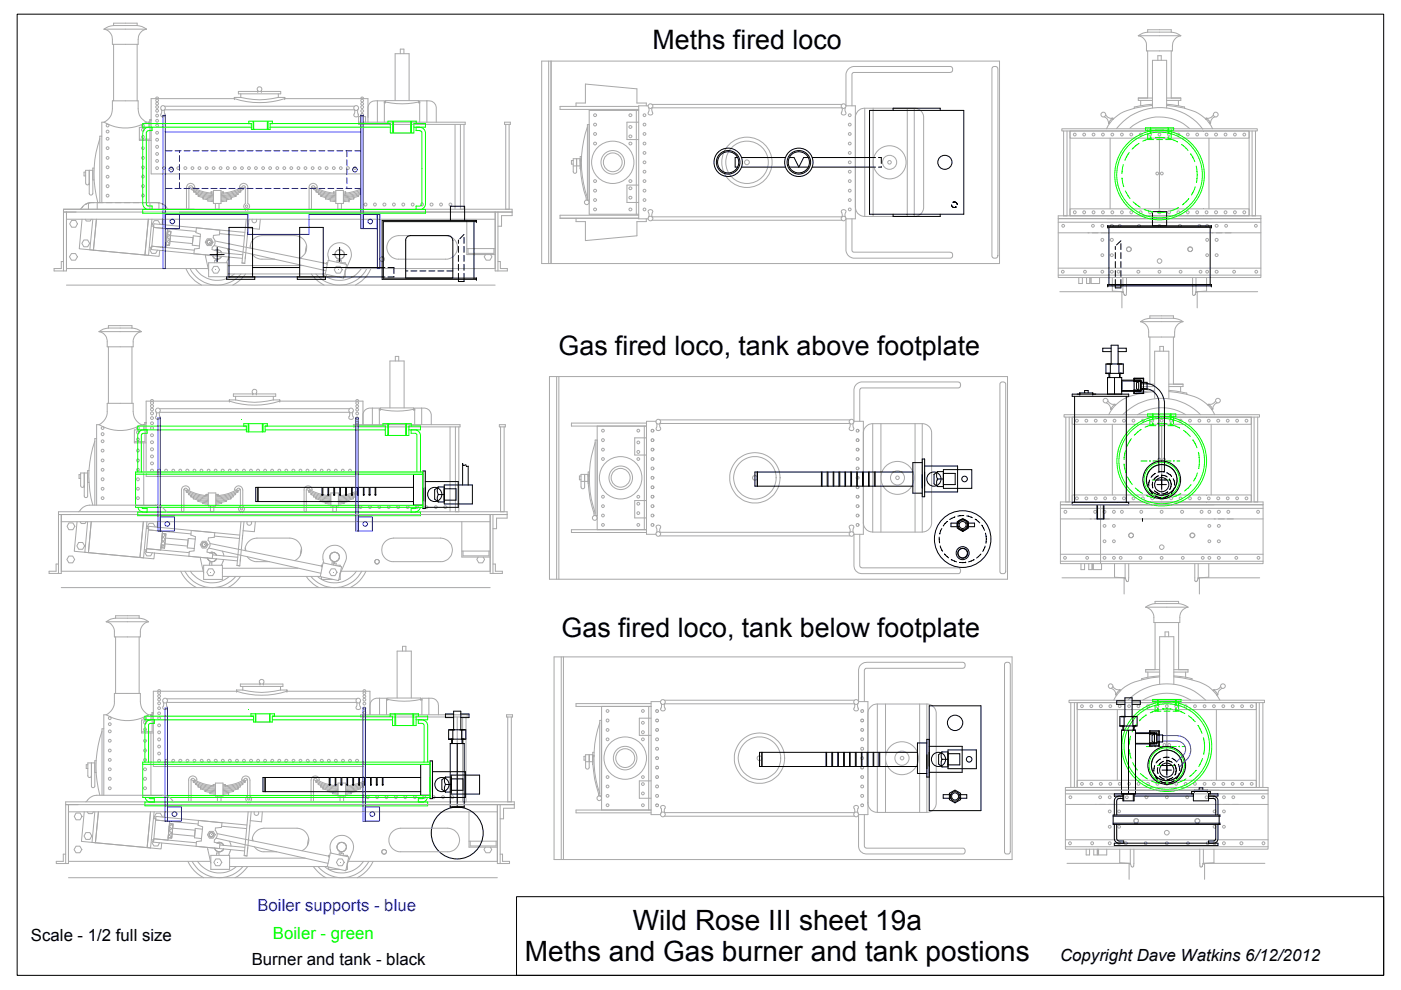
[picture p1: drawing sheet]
<svg xmlns="http://www.w3.org/2000/svg" width="297mm" height="210mm" viewBox="0 0 297 210" stroke-linecap="round" stroke-linejoin="round" font-family="sans-serif">
<defs><g id="words">
<g font-size="5.9">
<text x="134.2" y="197.2">Wild Rose III sheet 19a</text>
<text x="111.3" y="203.8">Meths and Gas burner and tank postions</text>
</g>
<g font-size="5.7">
<text x="138.3" y="10.3">Meths fired loco</text>
<text x="118.4" y="75.4">Gas fired loco, tank above footplate</text>
<text x="119.1" y="135.1">Gas fired loco, tank below footplate</text>
</g>
<text font-size="3.6" fill="#00f" x="54.6" y="193.1">Boiler supports - blue</text>
<g font-size="3.6">
<text x="6.6" y="199.6">Scale - 1/2 full size</text>
<text x="224.7" y="203.8">Copyright Dave Watkins 6/12/2012</text>
<text x="53.4" y="204.6">Burner and tank - black</text>
</g>
<text font-size="3.6" fill="#0f0" x="57.9" y="199.1">Boiler - green</text>
</g></defs>
<g fill="none" stroke="#a8a8a8" stroke-width=".21">
<path d="M116.5 79.8h97.1v43h-97.1zM118 79.8v43M118.5 79.8v43M126.2 93.8a23.5 23.5 0 0 0 0 15M126.6 93.3h-.4v16h.4M136.6 90.3v22M137.1 90.3h-10.5v22h10.5M139.1 89.3h-2v24h2M139.2 89.7l.1 .8a.47 .47 0 0 0-.1 .6 .47 .47 0 0 0 .7 .1 .47 .47 0 0 0 0-.7l.1-.7h40.2M139.9 89h40.3M180.9 89.7v.8a.47 .47 0 0 1 0 .6 .47 .47 0 0 1-.6 .1 .47 .47 0 0 1-.1-.7v-.7M182.3 89.3v-6.7l.2-.3h20.7l.4-.3 .1-.5-.2-.3-.3-.2h-20.6l-.5 .2a1.78 1.78 0 0 0-1 1.3v6.8h1.9v24h-1.9v6.8a1.67 1.67 0 0 0 1.5 1.5h20.7l.3-.3 .1-.4-.4-.5h-20.7l-.3-.4v-6.7"/>
<path d="M183.5 90.6a1.82 1.82 0 0 1 1.3-.8h10.9a2.08 2.08 0 0 1 1.8 1.8v19.4a2.13 2.13 0 0 1-2 1.8h-10.5a2.02 2.02 0 0 1-2-2v-19.2zM185 89.8v23M186.8 89.8v23M194 89.8v23M195.5 89.8v23M212.1 81.2l.7-.2 .4 .3v40l-.3 .3h-.7l-.2-.3v-40zM123.2 100.9h-.4v.8h.4M123.2 102.1h1.5M123.9 100.6v2.7a.38 .38 0 0 1-.3 .3 .38 .38 0 0 1-.4-.3v-2.7h1.5M124.7 100.8a24.6 24.6 0 0 0 1.2 8v.5M124.7 100.8h.1M124.7 100.8h.3"/>
<path d="M125 100.8h.1M125 100.1h-.3v2.5M139.9 113.6h40.3M180.2 112.9l.1-.6a.55 .55 0 0 1 0-.9 .47 .47 0 0 1 .6 .1 .47 .47 0 0 1 0 .6v.8M180.2 112.9h-40.2l-.1-.6a.55 .55 0 0 0-.1-.9 .46 .46 0 0 0-.6 .1 .46 .46 0 0 0 .1 .6l-.1 .8"/>
<circle cx="139.6" cy="89.4" r=".51"/>
<circle cx="180.5" cy="89.4" r=".51"/>
<circle cx="126.1" cy="109.8" r=".51"/>
<circle cx="131.6" cy="101.3" r="4.5"/>
<circle cx="131.6" cy="101.3" r="2"/>
<circle cx="131.6" cy="101.3" r="2.5"/>
<circle cx="139.6" cy="113.2" r=".5"/>
<circle cx="160.1" cy="101.3" r="4.5"/>
<circle cx="160.1" cy="101.3" r="5.3"/>
<circle cx="160.1" cy="101.3" r=".51"/>
<circle cx="180.6" cy="113.2" r=".5"/>
<circle cx="190.3" cy="101.3" r="1.5"/>
<circle cx="190.3" cy="101.3" r=".38"/>
<circle cx="190.3" cy="101.3" r="3.5"/>
</g>
<g fill="none" stroke="#a8a8a8" stroke-width=".21">
<path d="M241.8 68.2a2.16 2.16 0 0 1 1.7 2.2v1.1h5.5a2.62 2.62 0 0 1 1.2-3l.6-.3M241.8 68.2h9M243.8 67.5a3.6 3.6 0 0 0-2 .7M243.8 67.5v-.5h5v.5M243.8 67.5h5M243.8 71.5v9.9M245.9 74.5v-1.1h.8v1.1M248.8 67.5l1 .2 1 .5M137.1 89.7h-15.9v.6h15.9M137.1 92.8h-2.5v3.7h2.5M138 99.2l.4-.2 .2 .4-.1 .2h-.3zM138 97.2l.5-.2 .1 .4-.3 .2-.3-.1z"/>
<path d="M138.1 95.1h.4a.28 .28 0 0 1 .1 .4 .28 .28 0 0 1-.5 0zM138.1 91.1a.29 .29 0 0 1 .5 .1 .29 .29 0 0 1-.1 .4h-.4zM181.6 99.1a.31 .31 0 0 1 .5 0 .31 .31 0 0 1-.2 .5l-.3-.1zM181.6 97.2l.3-.2a.3 .3 0 0 1 .2 .5 .3 .3 0 0 1-.5 0zM181.6 95.1h.4a.3 .3 0 0 1 0 .4 .3 .3 0 0 1-.4 0zM181.6 91.1a.29 .29 0 0 1 .5 0 .29 .29 0 0 1-.1 .5h-.4zM225.6 87.9h41.4v.5h-41.4zM227.3 88.4h38v1.6h-38zM244.8 83a17.6 17.6 0 0 0-6.8 1.7l-1.1 .9a6.6 6.6 0 0 0-1.8 2.3M244.8 84.5v-10h3v10M247.8 83a17.1 17.1 0 0 1 6.7 1.7l.7 .4a6.8 6.8 0 0 1 2.4 2.8M265.9 88.4v18"/>
<path d="M266.7 88.4v18M137.1 112.3h-15.9v.6h15.9M137.1 106.1h-2.5v3.7h2.5M138 101.2a.31 .31 0 0 1 .5-.1 .31 .31 0 0 1 0 .5h-.3zM138 107.2l.5-.2 .1 .4-.3 .2-.3-.2zM138 109.2l.3-.2a.31 .31 0 0 1 .3 .3 .31 .31 0 0 1-.3 .3l-.3-.2zM138 111.2l.4-.2 .2 .4-.1 .2h-.3zM138.1 105.1h.4a.29 .29 0 0 1 .1 .4 .29 .29 0 0 1-.4 0h-.2zM181.6 101.1a.31 .31 0 0 1 .4 0 .31 .31 0 0 1-.1 .5l-.3-.1zM181.6 105.1h.4a.3 .3 0 0 1 0 .4 .3 .3 0 0 1-.4 0zM181.6 107.1l.3-.1a.3 .3 0 0 1 .2 .5 .3 .3 0 0 1-.5-.1zM181.6 111.1a.31 .31 0 0 1 .5 0 .31 .31 0 0 1-.2 .5l-.3-.1z"/>
<path d="M224.8 106.4h43v.6h-43M224.8 117.5h43M224.8 119h43M224.8 110h43M224.8 107.8h43M225.2 122.5h13.1v3.4M267.1 122.5h-12.8v3.4"/>
<circle cx="127.8" cy="93.3" r=".31"/>
<circle cx="127.8" cy="91.3" r=".3"/>
<circle cx="127.8" cy="97.3" r=".3"/>
<circle cx="127.8" cy="95.3" r=".3"/>
<circle cx="135.3" cy="95.8" r=".31"/>
<circle cx="135.3" cy="91.3" r=".3"/>
<circle cx="135.3" cy="97.3" r=".3"/>
<circle cx="135.3" cy="93.8" r=".3"/>
<circle cx="138.3" cy="93.3" r=".3"/>
<circle cx="181.8" cy="93.3" r=".3"/>
<circle cx="127.8" cy="111.3" r=".3"/>
<circle cx="127.8" cy="105.3" r=".3"/>
<circle cx="127.8" cy="107.3" r=".3"/>
<circle cx="127.8" cy="109.3" r=".3"/>
<circle cx="135.3" cy="105.3" r=".3"/>
<circle cx="135.3" cy="108.8" r=".3"/>
<circle cx="135.3" cy="106.8" r=".3"/>
<circle cx="135.3" cy="111.3" r=".3"/>
<circle cx="138.3" cy="103.3" r=".3"/>
<circle cx="181.8" cy="109.3" r=".3"/>
<circle cx="181.8" cy="103.3" r=".3"/>
<circle cx="225.8" cy="118.3" r=".3"/>
<circle cx="225.9" cy="108.5" r=".31"/>
<circle cx="230.5" cy="118.3" r=".3"/>
<circle cx="232.2" cy="108.5" r=".31"/>
<circle cx="234.2" cy="108.5" r=".31"/>
<circle cx="234.2" cy="111.5" r=".3"/>
<circle cx="234.2" cy="118.3" r=".3"/>
<circle cx="234.2" cy="114.8" r=".3"/>
<circle cx="236.2" cy="108.5" r=".31"/>
<circle cx="236.2" cy="114.8" r=".3"/>
<circle cx="236.2" cy="111.5" r=".3"/>
<circle cx="236.2" cy="118.3" r=".3"/>
<circle cx="237.6" cy="118.3" r=".3"/>
<circle cx="237.9" cy="108.5" r=".31"/>
<circle cx="239.8" cy="113.5" r=".5"/>
<circle cx="241.8" cy="118.3" r=".3"/>
<circle cx="242" cy="108.5" r=".31"/>
<circle cx="246.3" cy="108.5" r=".31"/>
<circle cx="246.3" cy="118.3" r=".3"/>
<circle cx="246.3" cy="116" r=".49"/>
<circle cx="250.6" cy="108.5" r=".32"/>
<circle cx="250.8" cy="118.3" r=".3"/>
<circle cx="252.8" cy="113.5" r=".5"/>
<circle cx="254.7" cy="108.5" r=".31"/>
<circle cx="255" cy="118.3" r=".3"/>
<circle cx="256.4" cy="108.5" r=".31"/>
<circle cx="256.4" cy="114.8" r=".3"/>
<circle cx="256.4" cy="118.3" r=".3"/>
<circle cx="256.4" cy="111.5" r=".3"/>
<circle cx="258.4" cy="108.5" r=".32"/>
<circle cx="258.4" cy="118.3" r=".31"/>
<circle cx="258.4" cy="114.8" r=".31"/>
<circle cx="258.4" cy="111.5" r=".31"/>
<circle cx="260.4" cy="108.5" r=".31"/>
<circle cx="262.1" cy="118.3" r=".3"/>
<circle cx="266.7" cy="108.5" r=".31"/>
<circle cx="266.8" cy="118.3" r=".3"/>
</g>
<g fill="none" stroke="#000" stroke-width=".21">
<path d="M199.1 113.9l.1 1.2M199.3 115.7l.6 1.2M199.7 112.1l-.4 1.1M200.2 117.4l.9 .9M200.8 110.5l-.8 1M201.7 118.7l1.1 .4M202.5 109.6l-1.2 .6M203.5 119.3h1.2M204.3 109.3l-1.2 .1M204.7 119.2l.1 .1zM205 109.4l1.2 .4M206.5 118.7l-1.1 .4"/>
<path d="M206.8 110.1l.9 .8M208 117.5l-1 .8M208.1 111.3l.6 1.1M208.9 115.8l-.5 1.1M209 113l.1 1.3-.1 .9"/>
<circle cx="204.1" cy="114.3" r="6"/>
<circle cx="204.1" cy="117.3" r="1.38"/>
<circle cx="204.1" cy="117.3" r="1"/>
<circle cx="204.1" cy="111.3" r="1.02"/>
<circle cx="204.1" cy="111.3" r="1.19"/>
<circle cx="204.1" cy="117.3" r="1.06"/>
</g>
<g fill="none" stroke="#a8a8a8" stroke-width=".21">
<path d="M227.3 104.9h38v1.5h-38z"/>
<circle cx="228.3" cy="89.2" r=".31"/>
<circle cx="230.3" cy="89.2" r=".3"/>
<circle cx="232.3" cy="89.2" r=".3"/>
<circle cx="234.3" cy="89.2" r=".3"/>
<circle cx="236.3" cy="89.2" r=".3"/>
<circle cx="238.3" cy="89.2" r=".31"/>
<circle cx="240.3" cy="89.2" r=".3"/>
<circle cx="242.3" cy="89.2" r=".3"/>
<circle cx="244.3" cy="89.2" r=".3"/>
<circle cx="246.3" cy="89.2" r=".3"/>
<circle cx="248.3" cy="89.2" r=".31"/>
<circle cx="250.3" cy="89.2" r=".3"/>
<circle cx="252.3" cy="89.2" r=".3"/>
<circle cx="254.3" cy="89.2" r=".3"/>
<circle cx="256.3" cy="89.2" r=".3"/>
<circle cx="258.3" cy="89.2" r=".31"/>
<circle cx="260.3" cy="89.2" r=".3"/>
<circle cx="262.3" cy="89.2" r=".3"/>
<circle cx="264.3" cy="89.2" r=".3"/>
</g>
<g fill="none" stroke="#a8a8a8" stroke-width=".21">
<circle cx="228.3" cy="105.7" r=".31"/>
<circle cx="230.3" cy="105.7" r=".3"/>
<circle cx="232.3" cy="105.7" r=".3"/>
<circle cx="234.3" cy="105.7" r=".3"/>
<circle cx="236.3" cy="105.7" r=".3"/>
<circle cx="238.3" cy="105.7" r=".31"/>
<circle cx="240.3" cy="105.7" r=".3"/>
<circle cx="242.3" cy="105.7" r=".3"/>
<circle cx="244.3" cy="105.7" r=".3"/>
<circle cx="246.3" cy="105.7" r=".3"/>
<circle cx="248.3" cy="105.7" r=".31"/>
<circle cx="250.3" cy="105.7" r=".3"/>
<circle cx="252.3" cy="105.7" r=".3"/>
<circle cx="254.3" cy="105.7" r=".3"/>
<circle cx="256.3" cy="105.7" r=".3"/>
<circle cx="258.3" cy="105.7" r=".31"/>
<circle cx="260.3" cy="105.7" r=".3"/>
<circle cx="262.3" cy="105.7" r=".3"/>
<circle cx="264.3" cy="105.7" r=".3"/>
</g>
<g fill="none" stroke="#a8a8a8" stroke-width=".21">
<path d="M21 70.3a2.07 2.07 0 0 1 1.7 2.2v1h5.5a2.89 2.89 0 0 1 .9-2.8l.9-.4M21 70.3h9M23 69.6a3.2 3.2 0 0 0-2 .7M23 69.6v-.6h5v.6M23 69.6h5M23 73.5v12M28 69.6a3.2 3.2 0 0 1 2 .7M28 73.5v12M248.8 71.5v9.9M21 90a8.8 8.8 0 0 0 9 0M21 90a3.1 3.1 0 0 0 1.7-2.8v-1.7h5.5a6.7 6.7 0 0 0 .3 3l.5 .7 1 .8M21 90h-.5v17.1"/>
<path d="M30 90h.5M31 85v16h44.4M74.9 90h22.6M77 85v5M226 88.4v18h.7v-18M227.3 88.4v18M234.6 85.4l.7 .6 .2 .7M234.9 85l.7 .6 .7 .1M235.5 86.7h.2v.1h-.2zM235.8 90v14.9M236.3 85.7h.2v.2h-.2zM236.3 85.7l-.8 1"/>
<path d="M238 87.9a11.6 11.6 0 0 1 16.5 0M241.2 87.9a9.6 9.6 0 0 1 10.2 0M242.3 82v1.1M244.8 82.8l-3.8 .6v.2M244.8 81.4h-3v.6h3M246.3 90v14.9M247.8 82.8l3.8 .6v.2M247.8 81.4h3v.6h-3M250.3 82v1.1M256.1 85.7h.2v.2h-.2zM256.3 85.7l.8 1M256.8 90v14.9"/>
<path d="M256.9 86.7h.2v.1h-.2zM257.7 85l-.7 .6-.7 .1M258.1 85.4l-.6 .4-.4 .9M265.3 88.4v18M12.4 109.1h95.1M13 109.1v12.5h-2.6v-.5h1.5v-1.5h.5M13 110.6h90.9M18.6 110.6l-.6 6.5 .8 .1 .5-6.6-.5 6.6 10.9 1 .7-7.6-.7 7.6 .7 .1 .8-7.7M31 112.1h.5l-.4 4.5-.5-.1M31.5 111.6v.8l3 .2-.4 4-3-.3-.1 .8M34.5 112.9l-.4 3.5M51 118.2l-.1 .8"/>
<path d="M51.4 113.5v.8M68.5 119.3l3.9 .9-.6 2.9-3.9-.8zM97.9 110.6v7.5h6M97.9 116.8h6M98.2 116.8v1.1h5.5v-1.1M103.9 109.1v12.5h2.6v-.5h-1.5v-1.5h-.5M104.5 109.1v12.5M105.3 109.9v2.2h-.8M107.5 108.5h-95.1v13.1M224.8 106.4v.6M229.2 119.5v1.3h.8v-1.3M230.8 119.5v1.3h.8v-1.3"/>
<path d="M233.3 107v12.5M13 124.6h90.9M231.8 120.8h1.7"/>
<circle cx="234.4" cy="84.9" r=".5"/>
<circle cx="245.8" cy="97.4" r=".31"/>
<circle cx="246.8" cy="97.4" r=".3"/>
<circle cx="258.2" cy="84.9" r=".5"/>
<circle cx="43.3" cy="115.5" r=".5"/>
</g>
<g fill="none" stroke="#0f0" stroke-width=".21">
<path d="M238.3 98.4l.4 1.8M238.6 95.5l-.3 1.9M239.9 93l-1 1.7M241.9 97.7h1.3M242 91.1l-1.5 1.2M243.3 87.8h6v.5h-6zM243.8 97.7l.1 .1zM243.8 89v1.3h1.3M243.8 88.3v.3M244.3 87.8v1.2M244.3 89.7v.6M244.5 97.7h1.2"/>
<path d="M244.5 87.8v1.2M244.5 89.7v.6M244.6 90l-1.8 .6M245.5 89.7l.1 .1zM245.5 89.8l1.9 .1M245.7 90.3h1.3M246.3 97.7l.1 .1zM247 97.7h1.3M247.6 90.3h1.2M248.1 87.8v1.2M248.1 89.7v.6M248.3 87.8v1.2"/>
<path d="M248.3 89.7v.6M248.4 90l1.7 .7M248.8 88.3v1.5M248.9 97.7l.1 .1zM249.6 97.7h.5M250.1 90.7h.1M250.9 91.2l1.4 1.3M252.9 93.3l.9 1.7M254.1 95.9l.2 1.8-.2 1.7M239.1 101.1l1 1.6M240.7 103.5l1.5 1.1M243 105l1.9 .6"/>
<path d="M244.3 101.8h1.3M246.2 101.7v.1zM246.8 101.8h1.3M247.7 105.6l-1.9 .1M250.4 104.6l-1.8 .8M252.5 102.8l-1.3 1.3M253.9 100.3l-.8 1.7"/>
<circle cx="246.3" cy="97.8" r="9.5"/>
<circle cx="246.3" cy="97.7" r="9.1"/>
<circle cx="246.3" cy="101.8" r="3.3"/>
<circle cx="246.3" cy="101.7" r="3.8"/>
</g>
<g fill="none" stroke="#000" stroke-width=".21">
<path d="M234.5 77.2h3.7v2h-3.7zM235.1 79.2v.9M235.3 79.2v.9M235.4 77.2v2M235.6 77.2v-4h1.5v4M235.6 73.8h-1.8v.7h1.8M237.1 73.8h1.7v.7h-1.7M237.2 77.2v2M237.4 79.2v.9M237.5 79.2v.9M227.3 83.6h12v.4h-12zM227.8 84v22.5"/>
<path d="M228.9 83.3h.1M228.9 83.6h.1M228.9 83.3h2.8M228.9 83.3v.3M230 83.3v-.5h.7v.5M231.7 83.3h.1M231.7 83.6h.1M231.7 83.3v.3M234.8 83.6v-3.5h3v3.5M236.3 80.1v3.5M237.8 82.8h4M237.8 80.8h4"/>
<path d="M237.8 80.6h4v2.4h-4M238.8 84v22.5M241.8 81.2a4.6 4.6 0 0 1 5.1 4v14.9M241.8 82.4a3.3 3.3 0 0 1 3.3 1.3l.5 .8 .1 .6v15M227.3 106.5h12v.5h-12zM232.6 107v3h1.5v-3M232.7 107v3M233.9 107v3M242.2 109.9v.6M243.7 103.6l.7 1.1M243.8 101.8l-.2 1.2M244.4 102.2v1.3"/>
<path d="M244.8 104l1 .7M244.9 105.1l1.2 .4M245 100.4l-1 .8M245.3 101.8h2M245.3 102.7h2M245.7 100.9l-1.1 .7M246.2 100.8h.1M246.3 100.8h.6l.6 .3M246.3 100.8v3M246.8 100.1h-1.3M247.4 100.2l1 .8M247.6 104.3l-.7 .3-.5 .1"/>
<path d="M247.9 105l-1.2 .5M247.9 101.6a1.93 1.93 0 0 1 .1 2.2M248.7 101.5l.3 .9v.5M249 103.5l-.6 1.1"/>
<circle cx="246.3" cy="102.8" r="1.51"/>
<circle cx="246.3" cy="101.7" r="4"/>
<circle cx="246.3" cy="101.7" r="3.2"/>
</g>
<path d="M234.5 79.2h.9M234.7 77.2h1M236.9 77.2h1M237.3 79.2h.6" fill="none" stroke="#000" stroke-width=".3"/>
<path d="M33.4 110.6l-.1 1.2" fill="none" stroke="#a8a8a8" stroke-width=".21"/>
<g fill="none" stroke="#a8a8a8" stroke-width=".21">
<path d="M82.7 76.5h3M83.8 76.5v-.9h.7v.9M31 85h17.6M48.6 85a17.2 17.2 0 0 0 10.7 0M48.6 84.8h.1M48.6 85h.1M48.6 84.8v.2M48.6 84.8h1.3M49.5 83.5h9v.5h-9zM49.9 84.8a16 16 0 0 0 8.1 0M49.9 84v.8M53.6 83.4h.1"/>
<path d="M53.6 83.5h.1M53.6 83.4v.1M54.4 83.4a.51 .51 0 0 0-.1-.7 .51 .51 0 0 0-.7 0 .51 .51 0 0 0 0 .7M54.4 83.4h.1M54.4 83.5h.1M54.4 83.4v.1M58 84v.8M58 84.8h1.3M59.3 84.8h.1M59.3 85h.1M59.3 84.8v.2M59.3 85h17.7"/>
<path d="M74.9 90v.5h22.6M75.4 90.5v18M95.4 90.5v18M14.6 110.9h.8l.5 .7-.5 .7h-.8l-.4-.7zM14.6 117.9h.8l.4 .7-.4 .7h-.8l-.4-.7zM16.3 110.6l-.6 6.3 16.9 1.6 .2-1.3M16.7 115h.8l.4 .7-.4 .8h-.8l-.4-.8zM17 110.6l.2 .4h.8l.3-.4M31.1 116.3l9 .9M31.5 112.4l9 .8M32.8 111.7l-.3-.7h-.9l-.4 .6 .3 .5M35.1 114.1l4.8 .4-.2 1.3-4.7-.5"/>
<path d="M40.6 112.5l4.9 .4-.1 1-1.2 .1-.1 .6a1.21 1.21 0 0 1-.2 1.9v.6l1.2 .3-.1 1-5-.5 .1-1 1-.1 .1-.5-1.5-.1 .2-2 1.5 .1v-.5l-.9-.3zM42.9 114.8h.8l.4 .7-.4 .7h-.8l-.4-.7zM44.3 116.2l23.7 5.3M44.5 115.2l23.9 4.9M70.7 119.8l.1-.5 .5 .1-.1 .5M101.4 118.1l-.3 .5 .4 .7h.8l.4-.7-.3-.5M107.5 108.5v1.4h-2.2M44.2 120.6h.9l.4 .7-.4 .7h-.9l-.3-.7zM70.2 120.6h.8l.5 .7-.5 .7h-.8l-.4-.7z"/>
<circle cx="43.3" cy="115.5" r=".5"/>
<circle cx="43.3" cy="115.5" r=".4"/>
</g>
<path d="M43.2 119.8h4v3.1h-4z" fill="none" stroke="#a8a8a8" stroke-width=".21"/>
<path d="M44.4 119.8v-.5h.5v.5M68.2 119.8h.1M68.2 119.8v.2M68.2 119.8h.2M70.9 119.3h.1M70.9 119.3h-.5v.5M71.2 119.8h.9v.3M47.2 120.5h16M47.2 122.2h20.7M68.2 120h.1M68.2 122.3v.6h2.3M72.1 121.5v1.4h-.3" fill="none" stroke="#a8a8a8" stroke-width=".21"/>
<g fill="none" stroke="#a8a8a8" stroke-width=".21">
<path d="M82.7 76.5v10M85.7 76.5v10M18.9 99.8h-.3v5.4l-.2 .3h-.3l-.2-.3v-4.9M20.1 93.5a22.5 22.5 0 0 0-.4 13.6M20.5 93h-.4v14.1M30.5 90h.1M30.5 90h.2M30.5 90v1.1M30.5 93.9v13.2M30.7 89.6h.1M30.7 90h.1M30.7 91.1h-2.2v2.8h2.5"/>
<path d="M30.7 89.6v4h-2.2M30.7 89.6h.3M31 89.6h.1M31.9 85l.2-.3 .4 .1 .1 .2M33.1 87.3v.8a.48 .48 0 0 0 .2 .8 .48 .48 0 0 0 .6-.6l-.1-.4 .1-.5M33.8 86.7h40.3M74.8 87.3l-.1 .6a.62 .62 0 0 1 0 1h-.2a.44 .44 0 0 1-.5-.2 .44 .44 0 0 1 .1-.6v-.7h-40.3M75.4 85a.3 .3 0 0 1 .3-.3 .3 .3 0 0 1 .3 .3M78.9 86.5l-1.1 .2-.7 .6-.1 .4v2.3M78.9 86.5v3.5M78.9 86.5h1.5v3.5M80.4 86.8h.1"/>
<path d="M80.4 86.8h.3M80.7 86.8a16.2 16.2 0 0 0 7 0M80.7 86.8h.1M80.7 86.8v-.3h7v.3M87.7 86.8h.1M87.7 86.8h.2M87.9 86.8h.1M89.4 86.5l1.1 .2 .8 .7 .1 2.6M89.4 86.5v3.5M89.4 86.5h-1.5v3.5M96.6 90.5v18h.7v-18M97.5 90v.5"/>
<path d="M105.9 90h1.2v.5h-1.2zM106.1 90.5v18h.8v-18M17.1 100.6h-.3v.8h.3M18.6 100.3h-1.5v2.7a.38 .38 0 0 0 .4 .3 .38 .38 0 0 0 .4-.3M18.6 102.3h.3M31 116.6l-.3 .5 .4 .8h.9l.3-.7M34.2 115.3l.7 .7M34.3 114.5l.7 .6M34.4 113.7l.6 .6M34.4 113.1l.8 .1-.3 3-.8-.1zM34.4 113.1l.8 .1-.3 3M34.5 113.2h-.1"/>
<path d="M34.8 113.2l.3 .3M35 115.3l-.9 .8 .8 .1M35 114.3l-.8 .8M35.1 113.3l-.8 .9M38.7 103.3a.87 .87 0 0 1 1-.2 .87 .87 0 0 1 .5 .8h-.5a.36 .36 0 0 0-.4-.4 .36 .36 0 0 0-.3 .4v4.6h-.5v-4.8zM39 103.8a12 12 0 0 0 5.1 1.6M39.5 104.3a11.3 11.3 0 0 0 4.6 1.3M39.5 104.1l.1 .2zM39.7 103.9l.9 .4a10.2 10.2 0 0 0 3.5 .8M40 104.9a13.8 13.8 0 0 0 4.1 1M40 104.6h.1v.3h-.1zM40.5 105.3l2.4 .7 1.2 .1"/>
<path d="M40.5 105.1l.1 .2zM41 105.7l3.1 .7M41 105.5l.1 .2zM41.4 114.3l-.2 2M42 106.3l2.1 .3M42 106v.3zM43 106.5v.3l1.1 .1M43.7 104.8v.3zM43.7 104.8l.4 .1M44.1 104.5h1.7v2.8h-1.7zM44.6 107.3v1.2h.7v-1.2M46.2 104.8h.1"/>
<path d="M46.2 105.1h.1M46.2 104.8l-.4 .1M46.2 104.8v.3M46.9 106.5v.3M46.9 106.5h.1M46.9 106.8h.1M47 106.8l-1.2 .1M47.9 106.1l.1 .2zM48 106.3l-2.2 .3M48.9 105.5l.1 .2zM49 105.7l-3.2 .7M49.4 105.1l.1 .2-1.2 .4-2.5 .4"/>
<path d="M49.9 103.4a.88 .88 0 0 1 .9-.3 .88 .88 0 0 1 .7 .8v3.4a.63 .63 0 0 1 .2 1 .63 .63 0 0 1-1 0 .63 .63 0 0 1 .3-1v-3.4a.38 .38 0 0 0-.4-.4 .38 .38 0 0 0-.4 .4h-.5zM49.9 104.6v.3zM49.9 104.9a13 13 0 0 1-4.1 1M50.2 103.9a10.6 10.6 0 0 1-4.4 1.2M50.2 119.9l.6 .1M50.3 104.1h.2v.2h-.2zM50.5 104.3l-1.9 .8-2.8 .5M51 103.8a11.9 11.9 0 0 1-5.2 1.6M51 108.5h.1M51 108.5h.5M51.5 108.5h.1M51.5 112.5l2.4 .2"/>
<path d="M52.4 110.6v.4a.52 .52 0 0 0 .4 .4 .52 .52 0 0 0 .5-.4v-.4M64.7 103.3a.88 .88 0 0 1 1-.2 .88 .88 0 0 1 .5 .8h-.5a.38 .38 0 0 0-.4-.4 .38 .38 0 0 0-.4 .4v4.6h-.4v-4.8zM65 103.8a11.4 11.4 0 0 0 5.1 1.6M65.4 104.3l1.9 .8 2.8 .5M65.4 104.1h.2v.2h-.2zM65.7 103.9l.8 .4a10.2 10.2 0 0 0 3.6 .8M66 104.9a13 13 0 0 0 4.1 1M66 104.6v.3zM66.5 105.3l2.4 .7 1.2 .1M66.5 105.1v.2zM67 105.7l3.1 .7M67 105.5v.2z"/>
<path d="M67.9 106.3l2.2 .3M67.9 106l.1 .3zM69 106.5v.3l1.1 .1M69.7 104.8h.1M69.7 105.1h.1M69.7 104.8l.4 .1M69.7 104.8v.3M70.1 104.5h1.7v2.8h-1.7zM70.6 107.3v1.2h.7v-1.2M72.2 105.1h.1M72.2 104.8h.1M72.2 104.8l-.4 .1"/>
<path d="M72.2 104.8v.3M72.9 106.5v.3zM72.9 106.8l-1.1 .1M73.9 106.1l.1 .2zM74 106.3l-2.2 .3M74.9 105.5v.2zM74.9 105.7l-3.1 .7M75.3 105.1l.1 .2-1.2 .4-2.4 .4M75.4 104.2a9.5 9.5 0 0 1-3.6 .9M75.4 104.5a10.6 10.6 0 0 1-3.6 .9M75.4 104.8a10.6 10.6 0 0 1-3.6 .8M75.4 105.1l-1.8 .5-1.8 .3"/>
<circle cx="21.7" cy="92" r=".31"/>
<circle cx="21.8" cy="99.6" r=".3"/>
<circle cx="21.8" cy="93.6" r=".3"/>
<circle cx="21.8" cy="97.6" r=".3"/>
<circle cx="21.8" cy="90.8" r=".3"/>
<circle cx="21.8" cy="95.5" r=".3"/>
<circle cx="29.2" cy="91.7" r=".3"/>
<circle cx="29.2" cy="93.2" r=".3"/>
<circle cx="29.2" cy="99.6" r=".3"/>
<circle cx="29.2" cy="97.6" r=".3"/>
<circle cx="29.2" cy="90.8" r=".3"/>
<circle cx="29.2" cy="95.5" r=".3"/>
<circle cx="32.2" cy="95.3" r=".32"/>
<circle cx="32.2" cy="85.4" r=".32"/>
<circle cx="32.2" cy="86.1" r=".32"/>
<circle cx="32.2" cy="87.6" r=".32"/>
<circle cx="32.2" cy="93.8" r=".31"/>
<circle cx="32.2" cy="90.8" r=".31"/>
<circle cx="32.2" cy="88.6" r=".31"/>
<circle cx="32.2" cy="86.8" r=".31"/>
<circle cx="32.2" cy="96.8" r=".31"/>
<circle cx="32.2" cy="89.7" r=".31"/>
<circle cx="32.2" cy="99.8" r=".31"/>
<circle cx="32.2" cy="98.3" r=".31"/>
<circle cx="32.2" cy="92.3" r=".31"/>
<circle cx="33.5" cy="87" r=".51"/>
<circle cx="33.7" cy="99.8" r=".3"/>
<circle cx="35.2" cy="99.8" r=".3"/>
<circle cx="36.7" cy="99.8" r=".3"/>
<circle cx="38.2" cy="99.8" r=".3"/>
<circle cx="39.7" cy="99.8" r=".31"/>
<circle cx="41.2" cy="99.8" r=".3"/>
<circle cx="42.7" cy="99.8" r=".3"/>
<circle cx="44.2" cy="99.8" r=".3"/>
<circle cx="45.7" cy="99.8" r=".3"/>
<circle cx="47.2" cy="99.8" r=".31"/>
<circle cx="48.7" cy="99.8" r=".3"/>
<circle cx="50.2" cy="99.8" r=".3"/>
<circle cx="51.7" cy="99.8" r=".3"/>
<circle cx="53.2" cy="99.8" r=".3"/>
<circle cx="54.7" cy="99.8" r=".31"/>
<circle cx="56.2" cy="99.8" r=".3"/>
<circle cx="57.7" cy="99.8" r=".3"/>
<circle cx="59.2" cy="99.8" r=".3"/>
<circle cx="60.7" cy="99.8" r=".3"/>
<circle cx="62.2" cy="99.8" r=".31"/>
<circle cx="63.7" cy="99.8" r=".3"/>
<circle cx="65.2" cy="99.8" r=".3"/>
<circle cx="66.7" cy="99.8" r=".3"/>
<circle cx="68.2" cy="99.8" r=".3"/>
<circle cx="69.7" cy="99.8" r=".31"/>
<circle cx="71.2" cy="99.8" r=".3"/>
<circle cx="72.7" cy="99.8" r=".3"/>
<circle cx="74.2" cy="99.8" r=".3"/>
<circle cx="74.4" cy="87" r=".5"/>
<circle cx="75.7" cy="85.5" r=".3"/>
<circle cx="75.7" cy="86.1" r=".3"/>
<circle cx="75.7" cy="86.9" r=".3"/>
<circle cx="75.7" cy="88.7" r=".3"/>
<circle cx="75.7" cy="89.6" r=".3"/>
<circle cx="75.7" cy="87.7" r=".3"/>
<circle cx="21.7" cy="101.6" r=".31"/>
<circle cx="21.8" cy="103.6" r=".3"/>
<circle cx="21.8" cy="105.6" r=".3"/>
<circle cx="29.2" cy="101.6" r=".31"/>
<circle cx="29.2" cy="103.6" r=".3"/>
<circle cx="29.2" cy="105.6" r=".3"/>
<circle cx="51.2" cy="107.9" r=".25"/>
<circle cx="76.5" cy="107.5" r=".3"/>
<circle cx="78.4" cy="107.5" r=".3"/>
<circle cx="80.4" cy="107.5" r=".3"/>
<circle cx="82.4" cy="107.5" r=".3"/>
<circle cx="84.4" cy="107.5" r=".31"/>
<circle cx="86.4" cy="107.5" r=".3"/>
<circle cx="88.4" cy="107.5" r=".3"/>
<circle cx="90.4" cy="107.5" r=".3"/>
<circle cx="92.4" cy="107.5" r=".3"/>
<circle cx="94.4" cy="107.5" r=".31"/>
</g>
<path d="M31 117.1l19.3 1.8M31.5 111.6l19.3 1.9M45.1 117.6l5.3 .6M45.5 113.7l5.3 .5M51.1 110.6l-.9 9.3M51.7 110.6l-.9 9.4M54.1 110.6l-.2 2.1" fill="none" stroke="#a8a8a8" stroke-width=".21"/>
<g fill="none" stroke="#000" stroke-width=".21">
<path d="M89.7 99.9h.5v7.9h-.5zM98.1 98.3a.38 .38 0 0 0 .2 .4 .38 .38 0 0 0 .5-.1l.1 .3 .4-.1M54.7 103.3v3M68.3 104.9h.1M68.3 104.9v-1.6h-14.1v3h33.5M68.4 104.9h.1M68.4 104.9v-1.6h1.1v1.6M69.5 104.9h.1M69.5 104.9h.2M69.7 104.9h.1M69.7 104.9v-1.6h1.1v1.6M70.8 104.9h.1"/>
<path d="M70.9 104.9h.1M70.9 104.9v-1.6h1.1v1.6M72 104.9h.1M72 104.9h.2M72.2 104.9h.1M72.2 104.9v-1.6h1.1v1.6M73.3 104.9h.1M73.4 104.9h.1M73.4 104.9v-1.6h1.1v1.6M74.5 104.9h.1M74.5 104.9h.2M74.7 104.9h.1"/>
<path d="M74.7 104.9v-1.6h1.1v1.6M75.8 104.9h.1M75.9 104.9h.1M75.9 104.9v-1.6h1.1v1.6M77 104.9h.1M77 104.9h.2M77.2 104.9h.1M77.2 104.9v-1.6h1.1v1.6M78.3 104.9h.1M78.4 104.9h.1M78.4 104.9v-1.6h1.1v1.6M79.5 104.9h.1"/>
<path d="M79.5 104.9h.2M79.7 104.9h.1M87.7 103.3h-8v1.6M89.7 100.6h-2v6.5h2M90.2 102.1h7v5.5h-7M92.9 103.3l-.2 .6 .2 1M92.9 104.9l-.2 .6 .2 .9M92.9 104.9h1.3M92.9 103.3l-.7 .5v2l.7 .6M92.9 103.3h1.3M92.9 106.4h1.3M94.2 103.6h2.5"/>
<path d="M94.2 106h2.5M100.2 102.8h-6v4h6"/>
<circle cx="92.2" cy="104.8" r="1.51"/>
</g>
<path d="M29.2 90.3v.8M89.2 90.3v.8M29.2 100.1v-7.9l.3-.6 .3-.3 1.4-.2v.8h-.9l-.3 .3v7.9M29.2 108.6v.7h60v-.7M88.4 100.1v-7.9l-.4-.3h-.8v-.8l1.3 .2 .4 .3 .3 .6v7.9" fill="none" stroke="#0f0" stroke-width=".21"/>
<path d="M29.2 90.3h23v1.3h4v-1.3h25.5M51.7 90.3v-.5h5v.5M52.6 89.8v1.8M52.7 89.8v1.8M55.6 89.8v1.8M55.8 89.8v1.8M86.7 90.3h2.5" fill="none" stroke="#0f0" stroke-width=".21"/>
<g fill="none" stroke="#0f0" stroke-width=".21">
<path d="M29.2 91.1h23M56.2 91.1h25.5M81.2 90.3v-.5h6v.5M81.7 90.3v2h5v-2M82.2 89.8v2.5M82.4 89.8v2.5M86 89.8v2.5M86.2 89.8v2.5M86.7 91.1h2.5M28.7 100.1h61v7.5h-61zM28.7 100.5h61M28.7 107.1h61"/>
<path d="M29.2 108.6h60M29.2 107.6l.3 .5 .3 .3 1.4 .2v-.8h-.9l-.3-.2M88.3 107.6l-.2 .2h-.9v.8l1.3-.2 .4-.3 .2-.5"/>
</g>
<g fill="none" stroke="#000" stroke-width=".21">
<path d="M195.5 97.3h.5v8h-.5zM195.5 98.1h-2v6.5h2M196 98.8h7v5.5h-7M198.8 100a1.3 1.3 0 0 0 0 1.6M198.8 100l-.8 .6v2l.8 .6M198.8 100h1.2M200 99.6h6v3.9h-6zM160.6 100.1v3M174.2 100.1v3M174.3 100.1v3M175.4 100.1v3M175.6 100.1v3"/>
<path d="M176.7 100.1v3M176.8 100.1v3M177.9 100.1v3M178.1 100.1v3M179.2 100.1v3M179.3 100.1v3M180.4 100.1v3M180.5 100.1v3M181.6 100.1v3M181.8 100.1v3M182.9 100.1v3M183 100.1v3"/>
<path d="M184.1 100.1v3M184.3 100.1v3M185.4 100.1v3M185.5 100.1v3M193.5 100.1h-33.4v3h33.4M198.8 101.6h.1M198.8 101.6h1.2M198.8 101.6a1.4 1.4 0 0 0 0 1.6M198.8 103.2h1.2M200 100.4h2.5v2.3h-2.5"/>
<circle cx="198" cy="101.6" r="1.51"/>
<circle cx="204.5" cy="101.6" r=".59"/>
</g>
<g fill="none" stroke="#a8a8a8" stroke-width=".21">
<path d="M117.5 139.3h97.1v42.9h-97.1zM119 139.3v42.9M119.5 139.3v42.9M125.9 159.5h-.2v2.5M127.2 153.2a23.5 23.5 0 0 0 0 15M127.5 152.7h-.3v16h.3M137.5 149.8v21.9M138 149.8h-10.5v21.9h10.5M140.1 148.8h-2.1v23.9h2.1M140.2 149.1v.8a.46 .46 0 0 0 0 .7 .46 .46 0 0 0 .6 0 .46 .46 0 0 0 .1-.7v-.7M140.9 148.5h40.3M140.9 149.2h40.3"/>
<path d="M181.9 149.1v.8a.47 .47 0 0 1 0 .7 .47 .47 0 0 1-.7 0 .47 .47 0 0 1 0-.7l-.1-.7M182 148.8h2v23.9h-2M182 148.8v-6.8a1.75 1.75 0 0 1 1.8-1.6h20.4l.4 .3v.5l-.1 .4-.3 .1h-20.6l-.3 .4v6.7M184.5 150a1.82 1.82 0 0 1 1.3-.7h10.9a2.08 2.08 0 0 1 1.8 1.7v19.4a2.03 2.03 0 0 1-2 1.9h-10.5a1.95 1.95 0 0 1-2-2.1v-19.2zM186 149.3v23M187.7 149.3v23M195 149.3v23M196.5 149.3v23M213.1 140.6l.6-.2 .5 .4v39.9l-.3 .4-.7-.1-.2-.3v-39.9zM124.2 160.4h-.4v.8h.4M124.2 161.5h1.5M124.9 160v2.7a.38 .38 0 0 1-.4 .4 .38 .38 0 0 1-.3-.4v-2.7h1.5"/>
<path d="M125.7 160.2a24.3 24.3 0 0 0 1.2 8.1v.4M125.7 160.2h.1M125.7 160.2h.2M125.9 160.2h.1M140.9 173.1h40.3M140.9 172.3h40.3M140.9 172.3l-.1-.6a.55 .55 0 0 0 0-.9 .46 .46 0 0 0-.7 .2 .46 .46 0 0 0 .1 .6v.8M181.1 172.3l.1-.6a.55 .55 0 0 1 .1-.9 .47 .47 0 0 1 .6 .2 .47 .47 0 0 1 0 .6v.8M182 172.7v6.8a1.67 1.67 0 0 0 1.6 1.6h20.7l.3-.3v-.5l-.3-.5h-20.7l-.3-.4v-6.7"/>
<circle cx="140.5" cy="148.8" r=".51"/>
<circle cx="181.5" cy="148.8" r=".51"/>
<circle cx="127" cy="169.2" r=".5"/>
<circle cx="132.5" cy="160.7" r="2.5"/>
<circle cx="132.6" cy="160.7" r="4.5"/>
<circle cx="132.6" cy="160.7" r="2"/>
<circle cx="140.5" cy="172.7" r=".51"/>
<circle cx="161" cy="160.7" r="4.5"/>
<circle cx="161" cy="160.7" r="5.3"/>
<circle cx="161" cy="160.8" r=".5"/>
<circle cx="181.5" cy="172.7" r=".51"/>
<circle cx="191.2" cy="160.8" r="3.5"/>
<circle cx="191.2" cy="160.8" r="1.51"/>
<circle cx="191.3" cy="160.7" r=".38"/>
</g>
<g fill="none" stroke="#a8a8a8" stroke-width=".21">
<path d="M242.9 128.7a2.17 2.17 0 0 1 1.7 2.2v1.1h5.5v-1.1a2.12 2.12 0 0 1 1.8-2.2M242.9 128.7h9M244.9 128l-1.1 .2-.9 .5M244.9 128v-.5h5v.5M244.9 128h5M244.9 132v10M247 135v-1h.8v1M249.9 128l1 .2 1 .5M138 149.2h-15.9v.6h15.9M138 152.3h-2.5v3.6h2.5M139 158.6l.4-.1 .2 .3-.2 .2h-.2zM139 156.6l.4-.1 .2 .3-.4 .3-.2-.2z"/>
<path d="M139.1 150.6a.29 .29 0 0 1 .5 0 .29 .29 0 0 1-.2 .4h-.3zM139.1 154.5h.3a.29 .29 0 0 1 .2 .4 .29 .29 0 0 1-.5 0zM182.5 158.6l.1-.1a.31 .31 0 0 1 .5 .1 .31 .31 0 0 1-.2 .4l-.4-.1zM182.5 156.6l.4-.1a.3 .3 0 0 1 .1 .4 .3 .3 0 0 1-.5 0zM182.5 150.6h.1a.29 .29 0 0 1 .4 0 .29 .29 0 0 1 0 .4h-.4zM182.6 154.5h.3a.31 .31 0 0 1 .1 .4 .31 .31 0 0 1-.4 .1zM226.6 148.5h41.5v.5h-41.5zM228.4 149h38v1.5h-38zM245.9 143.5a14.4 14.4 0 0 0-7.4 2.1l-1.6 1.6-.8 1.3M245.9 145.1v-10.1h3v10.1M248.9 143.5a14.4 14.4 0 0 1 7.4 2.1l1.5 1.6 .9 1.3M267 149v18"/>
<path d="M267.8 149v18M138 171.7h-15.9v.6h15.9M138 165.6h-2.5v3.6h2.5M139 160.6h.1a.29 .29 0 0 1 .5 0 .29 .29 0 0 1-.2 .4h-.3zM139 166.6l.4-.1 .2 .3-.4 .2-.2-.1zM139 168.6l.4-.2 .2 .4-.2 .2h-.2zM139 170.6h.1a.29 .29 0 0 1 .5 0 .29 .29 0 0 1-.2 .4h-.3zM139.1 164.5h.3a.28 .28 0 0 1 .1 .4 .28 .28 0 0 1-.4 0zM182.5 160.6h.1a.29 .29 0 0 1 .4 0 .29 .29 0 0 1 0 .4h-.4zM182.5 166.6l.4-.1a.3 .3 0 0 1 .1 .4 .3 .3 0 0 1-.5 0zM182.5 168.6l.1-.1a.31 .31 0 0 1 .5 .1 .31 .31 0 0 1-.2 .4l-.4-.1zM182.5 170.6h.1a.29 .29 0 0 1 .4-.1 .29 .29 0 0 1 0 .5h-.4z"/>
<path d="M182.6 164.5h.3a.31 .31 0 0 1 .1 .4 .31 .31 0 0 1-.4 .1zM225.9 167h43v.6h-43M225.9 178.1h43M225.9 179.5h43M225.9 170.6h43M225.9 168.3h43M226.2 183h13.2v3.4M268.2 183h-12.8v3.4"/>
<circle cx="128.8" cy="152.8" r=".31"/>
<circle cx="128.8" cy="156.8" r=".3"/>
<circle cx="128.8" cy="154.8" r=".3"/>
<circle cx="128.8" cy="150.7" r=".3"/>
<circle cx="136.3" cy="155.3" r=".31"/>
<circle cx="136.3" cy="156.8" r=".3"/>
<circle cx="136.3" cy="150.7" r=".3"/>
<circle cx="136.3" cy="153.2" r=".3"/>
<circle cx="139.3" cy="152.7" r=".3"/>
<circle cx="182.8" cy="152.8" r=".3"/>
<circle cx="128.8" cy="166.7" r=".3"/>
<circle cx="128.8" cy="164.8" r=".3"/>
<circle cx="128.8" cy="168.7" r=".3"/>
<circle cx="128.8" cy="170.7" r=".3"/>
<circle cx="136.3" cy="166.2" r=".3"/>
<circle cx="136.3" cy="170.7" r=".3"/>
<circle cx="136.3" cy="168.2" r=".3"/>
<circle cx="136.3" cy="164.8" r=".3"/>
<circle cx="139.3" cy="162.7" r=".3"/>
<circle cx="182.8" cy="162.7" r=".3"/>
<circle cx="226.8" cy="178.8" r=".31"/>
<circle cx="226.9" cy="169" r=".3"/>
<circle cx="231.5" cy="178.8" r=".31"/>
<circle cx="233.3" cy="169" r=".3"/>
<circle cx="235.3" cy="178.8" r=".31"/>
<circle cx="235.3" cy="169" r=".3"/>
<circle cx="235.3" cy="172" r=".3"/>
<circle cx="235.3" cy="175.3" r=".3"/>
<circle cx="237.3" cy="178.8" r=".31"/>
<circle cx="237.3" cy="169" r=".3"/>
<circle cx="237.3" cy="175.3" r=".3"/>
<circle cx="237.3" cy="172" r=".3"/>
<circle cx="238.7" cy="178.8" r=".32"/>
<circle cx="238.9" cy="169" r=".3"/>
<circle cx="240.9" cy="174" r=".49"/>
<circle cx="242.9" cy="178.8" r=".31"/>
<circle cx="243.1" cy="169" r=".3"/>
<circle cx="247.4" cy="178.8" r=".31"/>
<circle cx="247.4" cy="169" r=".3"/>
<circle cx="247.4" cy="176.5" r=".5"/>
<circle cx="251.7" cy="169" r=".3"/>
<circle cx="251.9" cy="178.8" r=".31"/>
<circle cx="253.9" cy="174" r=".5"/>
<circle cx="255.8" cy="169" r=".31"/>
<circle cx="256.1" cy="178.8" r=".31"/>
<circle cx="257.5" cy="178.8" r=".31"/>
<circle cx="257.5" cy="175.3" r=".3"/>
<circle cx="257.5" cy="172" r=".3"/>
<circle cx="257.5" cy="169" r=".3"/>
<circle cx="259.5" cy="178.8" r=".31"/>
<circle cx="259.5" cy="175.3" r=".3"/>
<circle cx="259.5" cy="172" r=".3"/>
<circle cx="259.5" cy="169" r=".3"/>
<circle cx="261.5" cy="169" r=".3"/>
<circle cx="263.2" cy="178.8" r=".32"/>
<circle cx="267.8" cy="169" r=".31"/>
<circle cx="267.9" cy="178.8" r=".31"/>
</g>
<g fill="none" stroke="#a8a8a8" stroke-width=".21">
<path d="M228.4 165.4h38v1.6h-38z"/>
<circle cx="229.4" cy="149.7" r=".3"/>
<circle cx="231.4" cy="149.7" r=".3"/>
<circle cx="233.4" cy="149.7" r=".31"/>
<circle cx="235.4" cy="149.7" r=".3"/>
<circle cx="237.4" cy="149.7" r=".3"/>
<circle cx="239.4" cy="149.7" r=".3"/>
<circle cx="241.4" cy="149.7" r=".3"/>
<circle cx="243.4" cy="149.7" r=".31"/>
<circle cx="245.4" cy="149.7" r=".3"/>
<circle cx="247.4" cy="149.7" r=".3"/>
<circle cx="249.4" cy="149.7" r=".3"/>
<circle cx="251.4" cy="149.7" r=".3"/>
<circle cx="253.4" cy="149.7" r=".3"/>
<circle cx="255.4" cy="149.7" r=".3"/>
<circle cx="257.4" cy="149.7" r=".3"/>
<circle cx="259.4" cy="149.7" r=".3"/>
<circle cx="261.4" cy="149.7" r=".3"/>
<circle cx="263.4" cy="149.7" r=".3"/>
<circle cx="265.4" cy="149.7" r=".3"/>
</g>
<g fill="none" stroke="#a8a8a8" stroke-width=".21">
<circle cx="229.4" cy="166.2" r=".3"/>
<circle cx="231.4" cy="166.2" r=".3"/>
<circle cx="233.4" cy="166.2" r=".31"/>
<circle cx="235.4" cy="166.2" r=".3"/>
<circle cx="237.4" cy="166.2" r=".3"/>
<circle cx="239.4" cy="166.2" r=".3"/>
<circle cx="241.4" cy="166.2" r=".3"/>
<circle cx="243.4" cy="166.2" r=".31"/>
<circle cx="245.4" cy="166.2" r=".3"/>
<circle cx="247.4" cy="166.2" r=".3"/>
<circle cx="249.4" cy="166.2" r=".3"/>
<circle cx="251.4" cy="166.2" r=".3"/>
<circle cx="253.4" cy="166.2" r=".3"/>
<circle cx="255.4" cy="166.2" r=".3"/>
<circle cx="257.4" cy="166.2" r=".3"/>
<circle cx="259.4" cy="166.2" r=".3"/>
<circle cx="261.4" cy="166.2" r=".3"/>
<circle cx="263.4" cy="166.2" r=".3"/>
<circle cx="265.4" cy="166.2" r=".3"/>
</g>
<g fill="none" stroke="#a8a8a8" stroke-width=".21">
<path d="M22.5 131.8a2.17 2.17 0 0 1 1.8 2.2v1h5.5a2.8 2.8 0 0 1 .8-2.8l.9-.4M22.5 131.8h9M24.5 131.1a3.2 3.2 0 0 0-2 .7M24.5 131.1v-.5h5v.5M24.5 131.1h5M24.5 135v12M29.5 131.1a3.2 3.2 0 0 1 2 .7M29.5 135v12M249.9 132v10M22.5 151.6a8.8 8.8 0 0 0 9 0M22.5 151.6a3.1 3.1 0 0 0 1.8-2.9v-1.7h5.5a5.6 5.6 0 0 0 .4 3.4l1.3 1.2M22.5 151.6h-.5v17"/>
<path d="M31.5 151.6h.5M32.5 146.6v15.9h44.5M76.5 151.6h22.6M78.4 146.6v5M227 149v18h.8v-18M228.4 149v18M235.6 146l.6 .3 .4 .9M236 145.5l.6 .7 .8 .1M236.6 147.2h.2v.2h-.2zM236.9 150.5v14.9M237.4 146.3h.2v.1h-.2zM237.4 146.3l-.8 .9"/>
<path d="M239.1 148.5a11.6 11.6 0 0 1 16.5 0M242.3 148.5a9.6 9.6 0 0 1 10.2 0M243.4 142.5v1.1M245.9 143.3l-2.6 .3-1.2 .3v.2M245.9 142h-3v.5h3M247.4 150.5v14.9M248.9 143.3l2.6 .3 1.2 .3v.2M248.9 142h3v.5h-3M251.4 142.5v1.1M257.2 146.3h.2v.1h-.2zM257.4 146.3l.8 .9M257.9 150.5v14.9"/>
<path d="M258 147.2h.2v.2h-.2zM258.8 145.5l-.7 .7-.7 .1M259.1 146l-.7 .5-.2 .7M266.4 149v18M13.9 170.6h95.1M14.5 170.6v12.5h-2.6v-.5h1.5v-1.5h.5M14.5 172.1h90.9M20.1 172.1l-.6 6.5 .7 .1 .7-6.6-.7 6.6 11 1 .7-7.6-.7 7.6 .7 .1 .8-7.7M32.5 173.6h.5l-.4 4.5h-.5M33.1 173.1l-.1 .8 3 .3-.4 3.9-3-.3v.8M52.5 179.7l-.1 .8M53 175l-.1 .7"/>
<path d="M99.4 172.1v7.5h6M99.4 178.4h6M99.7 178.4v1h5.5v-1M105.4 170.6v12.5h2.6v-.5h-1.5v-1.5h-.5M106 170.6v12.5M106.8 171.4v2.2h-.8M109 170h-95.1v13.1M225.9 167v.6M14.5 186.1h90.9M70 180.8l4 .9-.7 2.9-3.9-.8zM230.3 180v1.3h.7v-1.3M231.9 180v1.3h.8v-1.3"/>
<path d="M232.9 181.3h1.7"/>
<circle cx="235.5" cy="145.5" r=".49"/>
<circle cx="246.9" cy="158" r=".31"/>
<circle cx="247.9" cy="158" r=".31"/>
<circle cx="259.3" cy="145.5" r=".5"/>
<circle cx="44.8" cy="177" r=".5"/>
</g>
<g fill="none" stroke="#0f0" stroke-width=".21">
<path d="M239.4 158.9l.4 1.9M239.7 156.1l-.3 1.8M241 153.5l-1 1.7M243 151.6l-1.4 1.2M243 158.3h1.3M244.4 148.3h6v.5h-6zM244.9 158.2l.1 .1zM244.9 149.5v1.3h1.3M244.9 148.8v.3M245.4 148.3v1.3M245.4 150.2v.6M245.6 158.3h1.2"/>
<path d="M245.6 148.3v1.3M245.6 150.2v.6M245.7 150.5l-1.8 .6M246.5 150.3l.1 .1zM246.6 150.3l1.9 .1M246.8 150.8h1.3M247.4 158.2l.1 .1zM248.1 158.3h1.3M248.7 150.8h1.2M249.2 148.3v1.3M249.2 150.2v.6M249.4 148.3v1.3"/>
<path d="M249.4 150.2v.6M249.4 150.6l1.8 .7M249.9 148.8v1.6M250 158.2l.1 .1zM250.7 158.3h.5M252 151.8l1.4 1.2M254 153.8l.8 1.7M255.1 156.4l.1 .3a7.5 7.5 0 0 1 0 3.2M240.2 161.7l.9 1.6M241.8 164l1.5 1.1M244.1 165.6l1.9 .6M245.4 162.3h1.3"/>
<path d="M247.3 162.3h.1M247.9 162.3h1.3M248.8 166.2h-1.9M251.5 165.1l-1.8 .8M253.6 163.3l-1.4 1.3M255 160.8l-.8 1.7"/>
<circle cx="247.4" cy="158.3" r="9.1"/>
<circle cx="247.4" cy="158.3" r="9.5"/>
<circle cx="247.4" cy="162.3" r="3.8"/>
<circle cx="247.4" cy="162.3" r="3.3"/>
</g>
<g fill="none" stroke="#000" stroke-width=".21">
<path d="M244.8 162.3l-.2 1.2M244.8 164.2l.6 1M245.5 162.7l-.1 .9 .1 .4M245.8 164.5l1.1 .7M246 165.6l1.1 .4M246 160.9l-.9 .9M246.4 162.3h2M246.4 163.3h2M246.7 161.4l-.5 .3-.5 .5M247.9 160.6l-1.3 .1M248.5 160.8l1 .7M248.5 161.7l-.5-.3-.7-.1 .1 3"/>
<path d="M248.7 164.8l-1.2 .5M249 162.1h.1M249 165.5l-1.2 .5M249 162.1a2.04 2.04 0 0 1 .1 2.2M249.4 165.1h.1M249.8 162.1l.3 1.3M250 164l-.5 1.1"/>
<circle cx="247.4" cy="162.3" r="4"/>
<circle cx="247.4" cy="163.3" r="1.5"/>
<circle cx="247.4" cy="162.3" r="3.2"/>
</g>
<path d="M34.9 172.1l-.1 1.2" fill="none" stroke="#a8a8a8" stroke-width=".21"/>
<g fill="none" stroke="#a8a8a8" stroke-width=".21">
<path d="M84.2 138h3M85.3 138v-1h.8v1M32.5 146.6h17.7M50.2 146.6a17.2 17.2 0 0 0 10.6 0M50.2 146.3h.1M50.2 146.6h.1M50.2 146.3v.3M50.2 146.3h1.3M51 145h9v.5h-9zM51.5 146.3a16 16 0 0 0 8 0M51.5 145.5v.8M55.1 144.9l-.1-.5a.5 .5 0 0 1 .7-.3 .5 .5 0 0 1 .1 .8"/>
<path d="M55.1 144.9h.1M55.1 145h.1M55.1 144.9v.1M55.8 144.9h.1M55.8 145h.1M55.8 144.9v.1M59.5 145.5v.8M59.5 146.3h1.3M60.8 146.3h.1M60.8 146.6h.1M60.8 146.3v.3M60.8 146.6h17.6"/>
<path d="M76.5 151.6v.4h22.6M77 152v18M96.9 152v18M16.1 172.4h.9l.4 .7-.4 .7h-.9l-.4-.7zM16.1 179.4h.8l.5 .7-.5 .7h-.8l-.4-.7zM17.9 172.1l-.6 6.3 16.9 1.6 .1-1.3M18.2 176.5h.8l.5 .7-.5 .8h-.8l-.4-.8zM18.5 172.1l.3 .4h.8l.2-.4M32.6 177.8l9.1 .9M33 173.9l9 .8M34.4 173.2l-.4-.8h-.9l-.4 .7 .3 .6M36.6 175.6l4.8 .4-.1 1.3-4.8-.5"/>
<path d="M42.1 173.9l5 .6-.2 .9-1.2 .2-.1 .5a1.24 1.24 0 0 1-.1 2l-.1 .5 1.2 .3-.1 1-4.9-.4 .1-1.1 1-.1v-.5l-1.5-.2 .2-2 1.5 .2 .1-.5-1-.3zM44.4 176.3h.8l.4 .7-.4 .7h-.8l-.4-.7zM45.8 177.7l23.7 5.3M46 176.7l23.9 4.9M102.9 179.6l-.3 .5 .4 .7h.8l.5-.7-.3-.5M109 170v1.4h-2.2M45.8 182.1h.8l.4 .7-.4 .8h-.8l-.5-.8zM71.8 182.1h.8l.4 .7-.4 .8h-.8l-.5-.8zM72.2 181.3l.1-.5 .5 .1-.1 .5"/>
<circle cx="44.8" cy="177" r=".5"/>
<circle cx="44.8" cy="177" r=".4"/>
</g>
<path d="M44.7 181.4h4v2.9h-4z" fill="none" stroke="#a8a8a8" stroke-width=".21"/>
<path d="M45.9 181.4v-.6h.5v.6M48.7 181.9h16M48.7 183.7h20.7M69.7 181.4h.1M69.7 181.5h.1M69.7 181.4v.1M69.7 183.9v.4h2.3M69.7 181.4h.2M72.3 180.8h-.4v.5M72.7 181.4h1v.2M73.7 183v1.3h-.3" fill="none" stroke="#a8a8a8" stroke-width=".21"/>
<g fill="none" stroke="#a8a8a8" stroke-width=".21">
<path d="M84.2 138v10M87.2 138v10M21.6 155a22.9 22.9 0 0 0-.4 13.6M22 154.5h-.4v14.1M32 151.6h.1M32 151.6h.3M32 151.6v1.1M32 155.4v13.2M32.3 151.1h.1M32.3 151.6h.1M32.3 152.7h-2.3v2.7h2.5M32.3 151.1v4.1h-2.3"/>
<path d="M32.3 151.1h.2M32.5 151.1h.1M33.4 146.6l.3-.4h.2l.1 .4M34.6 148.8l.1 .6a.6 .6 0 0 0 .1 1 .47 .47 0 0 0 .6-.1 .47 .47 0 0 0-.1-.7v-.7h40.3M35.3 148.2h40.3M76.4 148.8l-.2 .6a.6 .6 0 0 1 0 1 .46 .46 0 0 1-.7-.1 .46 .46 0 0 1 .1-.7v-.7M77 146.6a.3 .3 0 0 1 .3-.4 .3 .3 0 0 1 .3 .4M80.5 148l-1.2 .2-.7 .7-.2 2.7M80.5 148v3.6M80.5 148h1.5v3.6M82 148.3h.1M82 148.3h.2"/>
<path d="M82.2 148.3a16.2 16.2 0 0 0 7 0M82.2 148.3h.1M82.2 148.3v-.3h7v.3M89.2 148.3h.1M89.2 148.3h.2M89.4 148.3h.1M90.9 148l1.2 .2 .7 .7 .2 2.7M90.9 148v3.6M90.9 148h-1.5v3.6M98.1 152v18h.7v-18M99.1 151.6v.4M107.4 151.6h1.3v.4h-1.3z"/>
<path d="M107.6 152v18h.8v-18M18.6 162.1h-.3v.8h.3M20.1 161.8h-1.5v2.7a.38 .38 0 0 0 .4 .4 .38 .38 0 0 0 .4-.4M20.1 163.8h.3M20.4 161.3h-.3v5.4a.36 .36 0 0 1-.4 .3 .36 .36 0 0 1-.3-.3v-4.9M32.6 178.1l-.4 .5 .4 .8h.9l.3-.7M35.6 177.6l.8 .1M35.7 176.8l.7 .7M35.8 176l.7 .7M35.9 175.2l.7 .7M35.9 174.6l.8 .1-.3 3-.8-.1zM35.9 174.6l.8 .1-.3 3"/>
<path d="M36.2 174.7l.5 .4M36.4 177.4l-.3 .3M36.5 174.7l-.6 .6M36.5 176.4l-.8 .8M36.6 175.4l-.8 .9M40.3 164.8a.88 .88 0 0 1 .9-.2 .88 .88 0 0 1 .5 .8h-.5a.36 .36 0 0 0-.3-.4 .36 .36 0 0 0-.4 .4v4.6h-.5v-4.8zM40.5 165.3a12 12 0 0 0 5.2 1.6M41 165.8l1.8 .8 2.9 .5M41 165.6h.1v.2h-.1zM41.2 165.4l.9 .4a10.1 10.1 0 0 0 3.6 .8M41.5 166.3a12.4 12.4 0 0 0 4.2 1.1M41.5 166.1h.1v.2h-.1z"/>
<path d="M42 166.8l2.4 .7 1.3 .1M42 166.6l.1 .2zM42.5 167.3l3.2 .6M42.5 167l.1 .3zM42.9 175.8l-.2 2M43.5 167.8l2.2 .3M43.5 167.6l.1 .2zM44.5 168v.3l1.2 .1M45.2 166.3l.1 .3zM45.3 166.3l.4 .1M45.7 166h1.6v2.8h-1.6zM46.1 168.8v1.2h.8v-1.2"/>
<path d="M47.7 166.3h.1M47.7 166.6h.1M47.7 166.3l-.4 .1M47.7 166.3v.3M48.5 168h.1M48.5 168.3h.1M48.5 168.3l-1.2 .1M48.5 168v.3M49.4 167.6l.1 .2zM49.5 167.8l-2.2 .3M50.4 167l.1 .3zM50.5 167.3l-3.2 .6"/>
<path d="M50.9 166.5l.1 .3-1.2 .4-2.5 .4M51.4 166.1l.1 .2zM51.5 164.8a.91 .91 0 0 1 .9-.2 .91 .91 0 0 1 .6 .8v3.4a.63 .63 0 0 1 .2 1 .63 .63 0 0 1-.9 0 .63 .63 0 0 1 .2-1v-3.4a.38 .38 0 0 0-.4-.4 .38 .38 0 0 0-.4 .4h-.5zM51.5 166.3a11.8 11.8 0 0 1-4.2 1.1M51.7 165.4a10.6 10.6 0 0 1-4.4 1.2M51.9 165.6h.1v.2h-.1zM52 165.8l-1.8 .8-2.9 .5M52.4 165.3a11.4 11.4 0 0 1-5.1 1.6M52.5 170h.1M52.5 170h.5M53 170h.1M53 174l2.5 .2"/>
<path d="M53.9 172.1v.5a.49 .49 0 0 0 .7 .2 .49 .49 0 0 0 .2-.7M66.2 164.8a.91 .91 0 0 1 1-.2 .91 .91 0 0 1 .5 .8h-.5a.38 .38 0 0 0-.4-.4 .38 .38 0 0 0-.3 .4v4.6h-.5v-4.6zM66.5 165.3a11.4 11.4 0 0 0 5.2 1.6M67 165.8l1.8 .8 2.9 .5M67 165.6h.1v.2h-.1zM67.2 165.4a10.6 10.6 0 0 0 4.5 1.2M67.5 166.3a11.8 11.8 0 0 0 4.2 1.1M67.5 166.1l.1 .2zM68 166.8l2.4 .7 1.3 .1M68 166.6l.1 .2zM68.4 167.3l3.3 .6M68.4 167l.1 .3z"/>
<path d="M69.5 167.8l2.2 .3M69.5 167.6h.1M69.5 167.8h.1M69.5 167.6v.2M70.5 168v.3l1.2 .1M71.2 166.3h.1M71.2 166.6h.1M71.2 166.3l.5 .1M71.2 166.3v.3M71.7 166h1.6v2.8h-1.6zM72.1 168.8v1.2h.8v-1.2M73.7 166.3v.3z"/>
<path d="M73.7 166.3l-.4 .1M74.4 168l.1 .3zM74.5 168.3l-1.2 .1M75.4 167.6l.1 .2zM75.5 167.8l-2.2 .3M76.4 167l.1 .3zM76.5 167.3l-3.2 .6M76.9 166.5l.1 .3-1.2 .4-2.5 .4M77 165.7l-1.9 .6-1.8 .3M77 166a10.6 10.6 0 0 1-3.7 .9M77 166.3a10.6 10.6 0 0 1-3.7 .8M77 166.5a10.6 10.6 0 0 1-3.7 .9"/>
<path d="M51.8 181.4l.6 .1"/>
<circle cx="23.3" cy="159.1" r=".3"/>
<circle cx="23.3" cy="155.1" r=".3"/>
<circle cx="23.3" cy="157.1" r=".3"/>
<circle cx="23.3" cy="152.3" r=".3"/>
<circle cx="23.3" cy="153.5" r=".3"/>
<circle cx="30.7" cy="153.2" r=".32"/>
<circle cx="30.8" cy="159.1" r=".31"/>
<circle cx="30.8" cy="152.3" r=".31"/>
<circle cx="30.8" cy="157.1" r=".31"/>
<circle cx="30.8" cy="154.7" r=".31"/>
<circle cx="33.7" cy="156.8" r=".31"/>
<circle cx="33.7" cy="159.8" r=".3"/>
<circle cx="33.7" cy="155.3" r=".3"/>
<circle cx="33.7" cy="150.2" r=".3"/>
<circle cx="33.7" cy="148.3" r=".3"/>
<circle cx="33.7" cy="152.3" r=".3"/>
<circle cx="33.7" cy="147.6" r=".3"/>
<circle cx="33.7" cy="158.3" r=".3"/>
<circle cx="33.7" cy="153.8" r=".3"/>
<circle cx="33.7" cy="151.3" r=".3"/>
<circle cx="33.7" cy="146.9" r=".3"/>
<circle cx="33.7" cy="149.1" r=".3"/>
<circle cx="35" cy="148.5" r=".51"/>
<circle cx="76" cy="148.5" r=".5"/>
<circle cx="77.2" cy="148.4" r=".31"/>
<circle cx="77.2" cy="151.1" r=".31"/>
<circle cx="77.3" cy="147" r=".3"/>
<circle cx="77.3" cy="147.7" r=".3"/>
<circle cx="77.3" cy="149.2" r=".3"/>
<circle cx="77.3" cy="150.2" r=".3"/>
<circle cx="23.3" cy="165.1" r=".31"/>
<circle cx="23.3" cy="167.1" r=".3"/>
<circle cx="23.3" cy="163.1" r=".3"/>
<circle cx="23.3" cy="161.1" r=".3"/>
<circle cx="30.7" cy="165.1" r=".32"/>
<circle cx="30.8" cy="167.1" r=".31"/>
<circle cx="30.8" cy="161.1" r=".31"/>
<circle cx="30.8" cy="163.1" r=".31"/>
<circle cx="33.7" cy="161.3" r=".3"/>
<circle cx="35.3" cy="161.3" r=".3"/>
<circle cx="36.7" cy="161.3" r=".3"/>
<circle cx="38.3" cy="161.3" r=".31"/>
<circle cx="39.7" cy="161.3" r=".3"/>
<circle cx="41.2" cy="161.3" r=".3"/>
<circle cx="42.8" cy="161.3" r=".3"/>
<circle cx="44.2" cy="161.3" r=".3"/>
<circle cx="45.7" cy="161.3" r=".31"/>
<circle cx="47.2" cy="161.3" r=".3"/>
<circle cx="48.7" cy="161.3" r=".3"/>
<circle cx="50.2" cy="161.3" r=".3"/>
<circle cx="51.7" cy="161.3" r=".3"/>
<circle cx="52.7" cy="169.4" r=".25"/>
<circle cx="53.2" cy="161.3" r=".31"/>
<circle cx="54.7" cy="161.3" r=".3"/>
<circle cx="56.2" cy="161.3" r=".3"/>
<circle cx="57.7" cy="161.3" r=".3"/>
<circle cx="59.2" cy="161.3" r=".3"/>
<circle cx="60.7" cy="161.3" r=".31"/>
<circle cx="62.2" cy="161.3" r=".3"/>
<circle cx="63.7" cy="161.3" r=".3"/>
<circle cx="65.2" cy="161.3" r=".3"/>
<circle cx="66.7" cy="161.3" r=".3"/>
<circle cx="68.2" cy="161.3" r=".31"/>
<circle cx="69.7" cy="161.3" r=".3"/>
<circle cx="71.2" cy="161.3" r=".3"/>
<circle cx="72.7" cy="161.3" r=".3"/>
<circle cx="74.2" cy="161.3" r=".3"/>
<circle cx="75.7" cy="161.3" r=".31"/>
<circle cx="78" cy="169" r=".31"/>
<circle cx="80" cy="169" r=".31"/>
<circle cx="81.9" cy="169" r=".31"/>
<circle cx="83.9" cy="169" r=".31"/>
<circle cx="85.9" cy="169" r=".31"/>
<circle cx="88" cy="169" r=".31"/>
<circle cx="89.9" cy="169" r=".31"/>
<circle cx="91.9" cy="169" r=".31"/>
<circle cx="93.9" cy="169" r=".31"/>
<circle cx="95.9" cy="169" r=".31"/>
</g>
<path d="M32.6 178.6l19.3 1.8M33.1 173.1l19.3 1.8M46.6 179.2l5.3 .5M47 175.2l5.3 .5M52.6 172.1l-.8 9.3M53.3 172.1l-.9 9.4M55.6 172.1l-.1 2.1" fill="none" stroke="#a8a8a8" stroke-width=".21"/>
<g fill="none" stroke="#000" stroke-width=".21">
<path d="M56.2 164.8v3.1M69.8 166.3h.1M69.8 166.3v-1.5h-14.1v3.1h33.5M69.8 166.3h.2M70 166.3h.1M70 166.3v-1.5h1.1v1.5M71.1 166.3h.1M71.2 166.3h.1M71.2 166.3v-1.5h1.1v1.5M72.3 166.3h.1M72.3 166.3h.2M72.5 166.3h.1"/>
<path d="M72.5 166.3v-1.5h1.1v1.5M73.6 166.3h.1M73.7 166.3h.1M73.7 166.3v-1.5h1.1v1.5M74.8 166.3h.1M74.8 166.3h.2M75 166.3h.1M75 166.3v-1.5h1.1v1.5M76.1 166.3h.1M76.2 166.3h.1M76.2 166.3v-1.5h1.1v1.5M77.3 166.3h.1"/>
<path d="M77.3 166.3h.2M77.5 166.3h.1M77.5 166.3v-1.5h1.1v1.5M78.6 166.3h.1M78.7 166.3h.1M78.7 166.3v-1.5h1.1v1.5M79.8 166.3h.1M79.8 166.3h.2M80 166.3h.1M80 166.3v-1.5h1.1v1.5M81.1 166.3h.1M81.2 166.3h.1"/>
<path d="M89.2 164.8h-8v1.5M91.2 161.3h.5v8h-.5zM91.2 162.1h-2v6.5h2M91.7 163.6h7v5.5h-7M94.4 164.8l-.2 .6 .2 .9M94.4 166.3l-.2 .7 .2 .9M94.4 166.3h1.3M94.4 164.8l-.7 .6v1.9l.7 .6M94.4 164.8h1.3M94.4 167.9h1.3M95.7 165.1h2.5M95.7 167.6h2.5"/>
<path d="M101.7 164.3h-6v4.1h6"/>
<circle cx="93.7" cy="166.3" r="1.51"/>
</g>
<path d="M30.7 151.8v.8M90.7 151.8v.8M30.7 161.6v-7.9l.3-.6 .4-.3 1.3-.2v.8h-.9l-.3 .3v7.9M30.7 170.1v.8h60v-.8M89.9 161.6v-7.9l-.3-.3h-.9v-.8l1.3 .2 .4 .3 .3 .6v7.9" fill="none" stroke="#0f0" stroke-width=".21"/>
<path d="M30.7 151.8h23.1v1.3h3.9v-1.3h25.5M53.2 151.8v-.5h5v.5M54.1 151.3v1.8M54.3 151.3v1.8M57.1 151.3v1.8M57.3 151.3v1.8M88.2 151.8h2.5" fill="none" stroke="#0f0" stroke-width=".21"/>
<g fill="none" stroke="#0f0" stroke-width=".21">
<path d="M30.7 152.6h23.1M57.7 152.6h25.5M82.7 151.8v-.5h6v.5M83.2 151.8v2h5v-2M83.7 151.3v2.5M83.9 151.3v2.5M87.5 151.3v2.5M87.7 151.3v2.5M88.2 152.6h2.5M30.3 161.6h60.9v7.5h-60.9zM30.3 162.1h60.9M30.3 168.7h60.9"/>
<path d="M30.7 170.1h60M30.8 169.1l.1 .4 .5 .4 1.3 .2v-.8h-.9l-.3-.2M89.9 169.1l-.3 .2h-.9v.8l1.3-.2 .5-.4 .1-.4"/>
</g>
<g fill="none" stroke="#000" stroke-width=".21">
<path d="M240.4 80.2v3.2M240.4 80.6h1.5v1.7M241.9 81.1h.5M242.4 80.2v3.2M242.4 82.5h-.5v.5h-1.5M202.9 110.6l1.2-.7 1.2 .7v1.4l-1.2 .7-1.2-.7zM95.1 154.7h3.7v2h-3.7zM95.5 157.6h2.9v13.5h-2.9zM95.8 156.7v.9M95.9 156.7v.9M96 154.7v2M96.2 154.7v-3.9h1.5v3.9"/>
<path d="M96.2 151.4h-1.8v.7h1.8M96.9 157.6v13.5M97.7 151.4h1.7v.7h-1.7M97.9 154.8v1.9M98 156.7v.9M98.1 156.7v.9M161.5 159.5v3M175.1 159.5v3M175.3 159.5v3M176.4 159.5v3M176.5 159.5v3M177.6 159.5v3"/>
<path d="M177.8 159.5v3M178.9 159.5v3M179 159.5v3M180.1 159.5v3M180.3 159.5v3M181.4 159.5v3M181.5 159.5v3M182.6 159.5v3M182.7 159.5v3M183.8 159.5v3M184 159.5v3M185.1 159.5v3"/>
<path d="M185.2 159.5v3M186.3 159.5v3M186.5 159.5v3M194.5 159.5h-33.5v3h33.5M196.5 157.5h-2v6.5h2M197 149.6h11v22.3h-11zM197 156.8h-.5v8h.5M197 158.2h7v5.5h-7M199.7 159.4a1.56 1.56 0 0 0 0 1.6M199.7 159.4l-.7 .6v2l.7 .6M199.7 159.4h1.3M201 159.8h2.5v2.4h-2.5"/>
<path d="M201 159h6v4h-6zM237.4 151.9h3.7v2h-3.7zM238.1 153.9v.9M238.2 153.9v.9M238.3 151.9v2M238.5 151.9v-3.9h1.5v3.9M238.5 148.6h-1.7v.8h1.7M239.3 154.8v13.5M240 148.6h1.8v.8h-1.8M240.2 152v1.9M240.3 153.9v.9M240.4 153.9v.9"/>
<path d="M240.7 155.5h4.1M240.7 155.4h4.6v1.7M240.7 157.6h4.1M243.8 155v3.2M244.8 155.4v2.3M245.3 155.8h.4M245.7 157.3h-.4v.4h-4.6M245.7 155v3.2M199.7 161l-.1 .5 .1 1.1M199.7 161h1.3M199.7 162.6h1.3M201.3 168.2l1.2-.7 1.2 .7v1.3l-1.2 .7-1.2-.7z"/>
<path d="M236 173.1h22.7M236 174.5h22.7M236.3 172.8v-3.3l.3-.4 .4-.3h1.1h-1.8v-.5h16.7v1.5h3.2v-1.5h2v.5h-2h1.3l.3 .2 .3 .4 .1 3.4M236.3 174.8v3.1l.1 .4 .7 .5h1.1v-.5h-1l-.4-.3v-3.2M236.3 178.8h21.9v.5h-21.9zM237.8 168.3v-13.5h2.9v13.5M238.1 169.3h-.9l-.4 .3v3.2M238.1 168.3v1.5h2.3v-1.5M238.2 168.3v1.5M240.3 168.3v1.5M240.4 168.8h12.6M252.6 168.3v-.5h4v.5"/>
<path d="M253.2 167.6h.1M253.2 167.8h.1M253.2 167.6h2.8M253.2 167.6v.2M254.3 167.6v-.6h.7v.6M256 167.6h.1M256 167.8h.1M256 167.6v.2M256.2 169.3h1.1l.4 .3 .1 3.2M257.8 174.8l-.1 3.2-.4 .3h-1.1v.5h1.3l.6-.5 .1-.3v-3.2M258.5 172.8v2M258.7 172.8h-22.7v2h22.7"/>
<circle cx="204.1" cy="111.3" r=".75"/>
<circle cx="202.5" cy="153.3" r="1.63"/>
<circle cx="96.9" cy="176.6" r="5.5"/>
<circle cx="199" cy="161" r="1.51"/>
<circle cx="202.5" cy="168.9" r="1.01"/>
<circle cx="202.5" cy="168.9" r=".75"/>
<circle cx="205.5" cy="161" r=".59"/>
</g>
<path d="M241.9 80.9h-1.5v-.7h2v1M242.4 82.4v1h-2v-.7h1.5M95.1 156.7h.9M95.3 154.7h1M97.5 154.7h1M97.9 156.7h.6M237.4 153.9h.9M237.7 151.9h1M239.9 151.9h1M240.2 153.9h.7M245.3 155.6h-1.5v-.6h1.9v1M245.7 157.2v1h-1.9v-.7h1.5" fill="none" stroke="#000" stroke-width=".3"/>
<path d="M246.5 157.1h3.1a1.77 1.77 0 0 1 1.6 1.1 1.77 1.77 0 0 1-.3 1.9l-1.4 1.4M246.5 156h3a3 3 0 0 1 2.7 1.8 3 3 0 0 1-.6 3.3l-1.5 1.5" fill="none" stroke="#3131cc" stroke-width=".21"/>
<g fill="none" stroke="#a8a8a8" stroke-width=".21">
<path d="M22.1 6.2a2.15 2.15 0 0 1 1.7 2.1v1.1h5.5a2.62 2.62 0 0 1 1.1-3l.7-.2M22.1 6.2h9M24.1 5.4a3.5 3.5 0 0 0-2 .8M24.1 5.4v-.5h5v.5M24.1 5.4h5M24.1 9.4v12M29.1 5.4a3.5 3.5 0 0 1 2 .8M29.1 9.4v12M22.1 25.9a8.8 8.8 0 0 0 9 0M22.1 25.9a3 3 0 0 0 1.7-2.8v-1.7h5.5a5.6 5.6 0 0 0 .5 3.4l1.3 1.1M22.1 25.9h-.5v17.1M31.1 25.9h.5"/>
<path d="M32 20.9v16h44.5M76 25.9h22.6M78 20.9v5M13.5 45h95.1M14.1 45v12.4h-2.6v-.5h1.5v-1.4h.5M14.1 56.9h30M14.1 46.5h90.9M19.7 46.5l-.7 6.5h.8l.6-6.5-.6 6.5 10.9 1.1 .8-7.6-.8 7.6h.8l.7-7.6M32.1 47.9l.5 .1-.4 4.5-.5-.1M32.6 47.5v.7l3 .3-.4 4-3-.3-.1 .7M35.5 48.7l-.3 3.5M39.4 56.9a7.4 7.4 0 0 0 3.3 3.6"/>
<path d="M40.3 56.9a6.5 6.5 0 0 0 10.8 1.2M41.4 56.9a5.5 5.5 0 0 0 8.3 1.2M43.6 54v.5M45.1 54.2a.98 .98 0 0 0 .9 .8 .98 .98 0 0 0 .9-.6M45.5 53.1a1.07 1.07 0 0 1 1.5 .5M48.2 52.7l.3 1M48.5 54.5l-.2 .4M52.1 58.1l-1 1.1-1.7 1.3M52.1 54.1l-.1 .7M52.5 49.4l-.1 .7M53 52.6a2.5 2.5 0 0 1 2.5-2.6h7a2.5 2.5 0 0 1 2.5 1.9 2.5 2.5 0 0 1-1.5 2.8M53.1 52l.1 .6"/>
<path d="M53.5 53.9l.7 .7 1.3 .3M65 52l-.3 1.6M66 58.1l.9 1.1 1.8 1.3M69.6 54.5a2.48 2.48 0 0 1 2.7-3 2.48 2.48 0 0 1 2 3.4M69.6 55.2l3.9 .8-.6 3-3.9-.9zM73.4 56.9h31.6M76.6 56.9a5.5 5.5 0 0 1-8.2 1.2M77.8 56.9a6.5 6.5 0 0 1-10.8 1.2M78.7 56.9a7.4 7.4 0 0 1-3.4 3.6M99 46.5v7.5h6M99 52.7h6M99.2 52.7v1h5.5v-1"/>
<path d="M105 45v12.4h2.6v-.5h-1.5v-1.4h-.5M105.6 45v12.4M106.3 45.7v2.3h-.7M108.6 44.4h-95.1v13M14.1 60.5h90.9"/>
<circle cx="44.4" cy="51.3" r=".51"/>
<circle cx="72" cy="53.9" r="1"/>
<circle cx="81" cy="54.9" r=".5"/>
</g>
<path d="M34.5 46.5l-.1 1.1M55.5 54.9h2.7M69.6 54.5l.2 .7" fill="none" stroke="#a8a8a8" stroke-width=".21"/>
<g fill="none" stroke="#a8a8a8" stroke-width=".21">
<path d="M50.5 19.4h9v.5h-9zM51.1 19.9v.8M54.6 19.2a.5 .5 0 0 1 .1-.7 .5 .5 0 0 1 .7 0 .5 .5 0 0 1 0 .7M54.6 19.2h.1M54.6 19.4h.1M54.6 19.2v.2M55.4 19.2h.1M55.4 19.4h.1M55.4 19.2v.2M59 19.9v.8M83.8 11.4h2.9M84.9 11.4v-1h.7v1"/>
<path d="M32 20.9h17.7M49.7 20.9a17.2 17.2 0 0 0 10.7 0M49.7 20.7h.1M49.7 20.9h.1M49.7 20.7v.2M49.7 20.7h1.4M51.1 20.7a15.8 15.8 0 0 0 7.9 0M59 20.7h1.4M60.4 20.7h.1M60.4 20.9h.1M60.4 20.7v.2M60.4 20.9h17.6"/>
<path d="M76 25.9v.5h22.6M76.5 26.4v18M96.5 26.4v18M15.2 53.8h.8l.4 .6-.4 .8h-.8l-.5-.8zM15.2 46.7h.8l.4 .8-.4 .7h-.8l-.4-.7zM17.4 46.5l-.6 6.2 16.9 1.7 .2-1.3M17.8 50.9h.8l.4 .7-.4 .7h-.8l-.4-.7zM18.1 46.5l.2 .4h.8l.2-.4M32.2 52.2l9 .8M32.6 48.2l9 .9M33.9 47.6l-.4-.8h-.8l-.4 .7 .3 .5M36.1 50l4.8 .4-.1 1.2-4.8-.4"/>
<path d="M41.7 48.3l4.9 .5-.1 1-1.2 .1-.1 .5a1.25 1.25 0 0 1-.2 2v.5l1.2 .4-.1 1-5-.5 .1-1 1-.1 .1-.5-1.5-.2 .2-2 1.5 .2v-.5l-1-.4zM43.9 50.6h.9l.4 .8-.4 .7h-.9l-.4-.7zM45.3 56.5h.8l.5 .7-.5 .7h-.8l-.4-.7zM45.4 52.1l23.7 5.3M45.6 51.1l23.8 4.8M71.3 56.5h.8l.5 .7-.5 .7h-.8l-.4-.7zM71.8 55.7l.1-.5 .5 .1-.1 .5M103 54l-.3 .4 .4 .8h.8l.4-.8-.3-.4M108.6 44.4v1.3h-2.3"/>
<circle cx="44.3" cy="51.3" r=".4"/>
<circle cx="44.4" cy="51.3" r=".51"/>
</g>
<path d="M44.2 55.7h4v3h-4z" fill="none" stroke="#a8a8a8" stroke-width=".21"/>
<g fill="none" stroke="#a8a8a8" stroke-width=".21">
<path d="M43.6 54.5l.6 2.9M45.5 55.7v-.5h.5v.5M48.2 56.3h16.1M48.2 58.1h20.8M48.3 54.9l-.3 .8M69.2 55.7h.1M69.2 55.9h.1M69.2 55.7v.2M69.2 58.2v.5h2.3M69.2 55.7h.3M71.9 55.2h.1M72 55.2h.1"/>
<path d="M72 55.2h-.5v.4M72.3 55.7h.9v.3M73.2 57.4v1.3h-.3M74.3 54.9l-1.1 2.6"/>
</g>
<g fill="none" stroke="#a8a8a8" stroke-width=".21">
<path d="M83.8 11.4v9.9M86.7 11.4v9.9M18.2 36.5h-.4v.8h.4M19.7 36.1h-1.5v2.7a.38 .38 0 0 0 .3 .4 .38 .38 0 0 0 .4-.4M19.7 38.1h.2M19.9 35.6h-.2l-.1 5.5a.36 .36 0 0 1-.3 .3 .36 .36 0 0 1-.4-.4v-4.9M21.2 29.4a23.4 23.4 0 0 0-.5 13.6M21.6 28.9h-.4v14.1M31.6 25.9h.1M31.6 25.9h.2M31.6 25.9v1.1M31.6 29.8v13.2"/>
<path d="M31.8 25.4h.1M31.8 25.9h.1M31.8 27h-2.3v2.8h2.5M31.8 25.4v4.1h-2.3M31.8 25.4h.2M32 25.4h.1M33 20.9l.2-.3h.3l.1 .3M34.2 23.2l.1 .6a.62 .62 0 0 0 0 1 .47 .47 0 0 0 .6-.2 .47 .47 0 0 0 0-.6v-.7M34.9 22.5h40.3M39.8 39.1a.91 .91 0 0 1 1-.2 .91 .91 0 0 1 .5 .9h-.5a.38 .38 0 0 0-.4-.4 .38 .38 0 0 0-.4 .4v4.6h-.5v-4.6zM40.1 39.6a11.4 11.4 0 0 0 5.2 1.6M40.6 40h.1v.2h-.1z"/>
<path d="M40.8 39.8a10.6 10.6 0 0 0 4.5 1.2M51.1 39.1a.88 .88 0 0 1 .9-.1 .88 .88 0 0 1 .5 .8v3.4a.63 .63 0 0 1 .3 .9 .63 .63 0 0 1-1 0 .63 .63 0 0 1 .2-.9v-3.4a.36 .36 0 0 0-.3-.4 .36 .36 0 0 0-.4 .4h-.5zM51.3 39.8l-.8 .3a10.2 10.2 0 0 1-3.6 .9M51.4 40h.2v.2h-.2zM52 39.6a12 12 0 0 1-5.1 1.6M65.8 39.1a.88 .88 0 0 1 .9-.1 .88 .88 0 0 1 .6 .8h-.5a.36 .36 0 0 0-.4-.4 .36 .36 0 0 0-.4 .4v4.6h-.5v-4.8zM66 39.6a12 12 0 0 0 5.2 1.6M66.5 40h.1v.2h-.1zM66.8 39.8l.8 .3a10.2 10.2 0 0 0 3.6 .9M75.9 23.2v.8a.47 .47 0 0 1 0 .6 .47 .47 0 0 1-.7 .1 .47 .47 0 0 1 0-.7l-.1-.7h-40.2M76.5 20.9a.3 .3 0 0 1 .3-.3 .3 .3 0 0 1 .3 .3M80 21.4l-1.1 .1-.8 .8-.1 2.6"/>
<path d="M80 21.4v4.5M80 21.4h1.5v4.5M81.5 21.6h.1M81.5 21.6h.2M81.7 21.6a16.4 16.4 0 0 0 7.1 0M81.7 21.6h.1M81.7 21.6v-.3h7.1v.3M88.8 21.6h.1M88.8 21.6h.2M89 21.6h.1M90.5 21.4l1.1 .1 .8 .8 .1 .4v3.2M90.5 21.4v4.5"/>
<path d="M90.5 21.4h-1.5v4.5M97.6 26.4v18h.8v-18M98.6 25.9v.5M107 25.9h1.2v.5h-1.2zM107.2 26.4v18h.7v-18M32.1 52.5l-.3 .5 .4 .7h.8l.4-.7M35.2 52h.7M35.2 51.8l.2 .2M35.3 51l.7 .7M35.4 50.2l.7 .7M35.4 49.4l.7 .7M35.5 49l.7 .1-.3 2.9h-.7z"/>
<path d="M35.5 49l.7 .1-.3 2.9M35.9 49l-.5 .4M35.9 49l.3 .3M36 51.6l-.4 .4M36.1 50.6l-.8 .8M36.2 49.6l-.9 .8M40.6 40.2l1.8 .7 2.9 .6M41.1 40.7a11.8 11.8 0 0 0 4.2 1M41.1 40.5v.2zM41.6 41.2l1.2 .4 2.5 .4M41.6 40.9l.1 .3zM42 41.6l3.3 .6"/>
<path d="M42 41.4l.1 .2zM42.5 50.2l-.2 2M43 42.2l2.3 .3M43 41.9l.1 .3zM44.1 42.3v.3l1.2 .2M44.8 40.7h.1M44.8 40.9h.1M44.8 40.7h.5M44.8 40.7v.2M45.3 40.4h1.6v2.7h-1.6zM45.7 43.1v1.3h.7v-1.3M47.3 40.7h-.4"/>
<path d="M47.3 40.7v.2zM48 42.4v.2M48 42.4h.1M48 42.6h.1M48 42.6l-1.1 .2M49 42l.1 .2zM49.1 42.2l-2.2 .3M49.9 41.4l.1 .2zM50 41.6l-3.1 .6M50.4 40.9l.1 .3-1.2 .4-2.4 .4M50.9 40.5h.2v.2h-.2zM51.1 40.7a12.4 12.4 0 0 1-4.2 1"/>
<path d="M51.3 55.8h.6M51.6 40.2l-1.9 .7-2.8 .6M52 44.3h.1M52 44.4h.1M52 44.4h.5M52 44.3v.1M52.5 44.3h.1M52.5 44.4h.1M52.5 44.3v.1M52.6 48.3l2.4 .3M53.5 46.5a.5 .5 0 0 0 .2 .7 .5 .5 0 0 0 .7-.3v-.4M66.5 40.2l1.8 .7 2.9 .6"/>
<path d="M67 40.7a12.4 12.4 0 0 0 4.2 1M67 40.5h.1v.2h-.1zM67.5 41.2l1.2 .4 2.5 .4M67.5 40.9l.1 .3zM68 41.6l3.2 .6M68 41.4l.1 .2zM69 42.2l2.2 .3M69 41.9l.1 .3zM70.1 42.3l-.1 .3 1.2 .2M70.7 40.9h.1M70.7 40.7h.1M70.7 40.7v.2"/>
<path d="M70.8 40.7h.4M71.2 40.4h1.6v2.7h-1.6zM71.6 43.1v1.3h.8v-1.3M73.3 40.7h.1M73.3 40.9h.1M73.3 40.7h-.5M73.3 40.7v.2M74 42.4h.1M74 42.6h.1M74 42.6l-1.2 .2M74 42.4v.2M75 42v.2z"/>
<path d="M75 42.2l-2.2 .3M75.9 41.4l.1 .2zM76 41.6l-3.2 .6M76.4 40.9l.1 .3-1.2 .4-2.5 .4M76.5 40.1l-1.8 .6-1.9 .3M76.5 40.4l-1.8 .5-1.9 .3M76.5 40.6a10 10 0 0 1-3.7 .9M76.5 40.9a10 10 0 0 1-3.7 .8"/>
<circle cx="22.8" cy="39.5" r=".31"/>
<circle cx="22.8" cy="35.5" r=".3"/>
<circle cx="22.8" cy="37.5" r=".3"/>
<circle cx="22.8" cy="29.4" r=".3"/>
<circle cx="22.8" cy="33.5" r=".3"/>
<circle cx="22.8" cy="26.6" r=".3"/>
<circle cx="22.8" cy="31.4" r=".3"/>
<circle cx="22.8" cy="27.9" r=".3"/>
<circle cx="30.3" cy="27.5" r=".31"/>
<circle cx="30.3" cy="39.5" r=".31"/>
<circle cx="30.3" cy="31.4" r=".3"/>
<circle cx="30.3" cy="29" r=".3"/>
<circle cx="30.3" cy="35.5" r=".3"/>
<circle cx="30.3" cy="26.6" r=".3"/>
<circle cx="30.3" cy="33.5" r=".3"/>
<circle cx="30.3" cy="37.5" r=".3"/>
<circle cx="33.3" cy="31.1" r=".31"/>
<circle cx="33.3" cy="28.1" r=".3"/>
<circle cx="33.3" cy="22.7" r=".3"/>
<circle cx="33.3" cy="32.6" r=".3"/>
<circle cx="33.3" cy="29.6" r=".3"/>
<circle cx="33.3" cy="26.6" r=".3"/>
<circle cx="33.3" cy="24.5" r=".3"/>
<circle cx="33.3" cy="23.5" r=".3"/>
<circle cx="33.3" cy="34.1" r=".3"/>
<circle cx="33.3" cy="35.6" r=".3"/>
<circle cx="33.3" cy="21.3" r=".3"/>
<circle cx="33.3" cy="25.6" r=".3"/>
<circle cx="33.3" cy="22" r=".3"/>
<circle cx="34.5" cy="22.9" r=".5"/>
<circle cx="34.8" cy="35.6" r=".3"/>
<circle cx="36.3" cy="35.6" r=".3"/>
<circle cx="37.8" cy="35.6" r=".3"/>
<circle cx="39.3" cy="35.6" r=".31"/>
<circle cx="40.8" cy="35.6" r=".3"/>
<circle cx="42.3" cy="35.6" r=".3"/>
<circle cx="43.8" cy="35.6" r=".3"/>
<circle cx="45.3" cy="35.6" r=".3"/>
<circle cx="46.8" cy="35.6" r=".3"/>
<circle cx="48.3" cy="35.6" r=".3"/>
<circle cx="49.8" cy="35.6" r=".3"/>
<circle cx="51.3" cy="35.6" r=".3"/>
<circle cx="52.8" cy="35.6" r=".3"/>
<circle cx="54.3" cy="35.6" r=".3"/>
<circle cx="55.8" cy="35.6" r=".3"/>
<circle cx="57.3" cy="35.6" r=".3"/>
<circle cx="58.8" cy="35.6" r=".3"/>
<circle cx="60.3" cy="35.6" r=".3"/>
<circle cx="61.8" cy="35.6" r=".3"/>
<circle cx="63.3" cy="35.6" r=".3"/>
<circle cx="64.8" cy="35.6" r=".3"/>
<circle cx="66.3" cy="35.6" r=".3"/>
<circle cx="67.8" cy="35.6" r=".3"/>
<circle cx="69.3" cy="35.6" r=".3"/>
<circle cx="70.8" cy="35.6" r=".3"/>
<circle cx="72.3" cy="35.6" r=".3"/>
<circle cx="73.8" cy="35.6" r=".31"/>
<circle cx="75.3" cy="35.6" r=".3"/>
<circle cx="75.5" cy="22.9" r=".51"/>
<circle cx="76.8" cy="22.7" r=".31"/>
<circle cx="76.8" cy="21.3" r=".3"/>
<circle cx="76.8" cy="22" r=".3"/>
<circle cx="76.8" cy="23.5" r=".3"/>
<circle cx="22.8" cy="41.5" r=".3"/>
<circle cx="30.3" cy="41.5" r=".3"/>
<circle cx="52.3" cy="43.7" r=".26"/>
<circle cx="77.5" cy="43.4" r=".31"/>
<circle cx="79.5" cy="43.4" r=".31"/>
<circle cx="81.5" cy="43.4" r=".32"/>
<circle cx="83.5" cy="43.4" r=".31"/>
<circle cx="85.5" cy="43.4" r=".31"/>
<circle cx="87.5" cy="43.4" r=".31"/>
<circle cx="89.5" cy="43.4" r=".31"/>
<circle cx="91.5" cy="43.4" r=".32"/>
<circle cx="93.5" cy="43.4" r=".31"/>
<circle cx="95.5" cy="43.4" r=".31"/>
</g>
<g fill="none" stroke="#a8a8a8" stroke-width=".21">
<path d="M114.8 13h97.1v42.9h-97.1zM116.3 13v42.9M116.8 13v42.9M210.4 14.2l.8-.1 .2 .1 .2 .4v39.6l-.2 .4-.2 .1h-.5l-.4-.3v-39.9zM76 25.9v-1.2h1.5v1.2M121.5 34h-.3v.8h.3M121.5 35.2h1.5M122.3 33.7v2.7a.36 .36 0 0 1-.4 .4 .36 .36 0 0 1-.4-.4v-2.7h1.5M123 33.9a23.5 23.5 0 0 0 1.3 8.1v.4M123 33.9h.1M123 35.6h.1M123 33.9h.3"/>
<path d="M123.1 35.6h.1M123.3 33.9h.1M123.3 33.2h-.3v2.4M124.5 26.9a22.7 22.7 0 0 0 0 15M124.9 26.4h-.4v16h.4M134.9 23.4v22M135.4 23.4h-10.5v22h10.5M135.4 39.2h-2.5v3.7h2.5M135.4 25.9h-2.5v3.7h2.5M135.4 22.6h-16.7v.6h16.7M137 22.4v-.6h-2v-3l-10.9-1v4h-2v.8M137.4 22.4h-2v24h2"/>
<path d="M137.5 22.8l.1 .6a.66 .66 0 0 0 0 .9 .49 .49 0 0 0 .7 0 .49 .49 0 0 0 0-.7v-.7h40.2v.7a.48 .48 0 0 0 0 .7 .48 .48 0 0 0 .7 0 .48 .48 0 0 0 0-.7l.1-.8M138.3 22.1h40.2M180.6 22.4v-6.7l.3-.3h20.6l.3-.2 .2-.3v-.4l-.4-.4h-20.8a1.86 1.86 0 0 0-1.4 1.6v6.7h2v24h-2v6.9a1.86 1.86 0 0 0 1.5 1.4h20.7l.4-.3v-.5l-.2-.3-.3-.1-20.7-.1-.2-.3v-6.7M181.9 23.5l.7-.4 .6-.2h10.9a1.98 1.98 0 0 1 1.7 1.8v19.4a1.98 1.98 0 0 1-1.7 1.8h-10.9a1.95 1.95 0 0 1-1.8-2v-19.2zM183.3 22.9v23M185.1 22.9v23M192.4 22.9v23M193.8 22.9v23M13.5 44.4h27.8M17.4 44l-.4 .4M17.6 43.7l-.2 .3M18.8 43.1v1.3"/>
<path d="M19.3 43l-.7 .1-.7 .3-.5 .6M19.3 43h14M19.3 43l-1.2 .3M20.6 43v1.4M31.8 43v1.4M32.1 52.9l19.3 1.9M32.6 47.5l19.3 1.8M33.3 43l1.1 .2 .9 .8M33.3 43h.4v1.4M33.7 43v.1zM34.3 43.2l1 .8M35.3 44l.4 .4"/>
<path d="M46.1 53.5l5.4 .5M46.5 49.5l5.4 .5M52.2 46.5l-.9 9.3M52.8 46.5l-.9 9.3M55.2 46.5l-.2 2.1M82.6 50.8l.9-.6 1-.2h10a2.5 2.5 0 0 1 2.5 2.5 2.5 2.5 0 0 1-2.5 2.4h-10a2.48 2.48 0 0 1-2.3-1.4 2.48 2.48 0 0 1 .4-2.7zM122.1 46.3v.7h2v4l10.9-1v-3h2v-.6M135.4 45.6h-16.7v.7h16.7M137.5 46l.1-.5a.66 .66 0 0 1 0-1 .49 .49 0 0 1 .7 .1 .49 .49 0 0 1 0 .7v.7h40.2v-.7a.48 .48 0 0 1 0-.7 .48 .48 0 0 1 .7 0 .48 .48 0 0 1 0 .7l.1 .7M138.3 46.7h40.2M224.4 46.4h42.9v12.4h-42.9zM224.4 56.9h42.9"/>
<path d="M224.4 58.3h42.9M224.4 49.4h42.9M224.4 47.1h42.9M245.8 45.8h21.5v.6h-21.5M224.7 61.8h13.2v3.5M235.8 61.7l2.2 .1M238 61.8h.2v.2M238 61.8v.2h.2M238.2 62l.1 .5M266.7 61.8h-12.9v3.5"/>
<circle cx="76.8" cy="24.3" r=".3"/>
<circle cx="126.2" cy="24.4" r=".31"/>
<circle cx="126.2" cy="38.4" r=".31"/>
<circle cx="126.2" cy="28.4" r=".31"/>
<circle cx="126.2" cy="26.4" r=".31"/>
<circle cx="126.2" cy="30.4" r=".31"/>
<circle cx="129.9" cy="34.4" r="4.5"/>
<circle cx="129.9" cy="34.4" r="2.5"/>
<circle cx="129.9" cy="34.4" r="1.99"/>
<circle cx="133.7" cy="26.9" r=".31"/>
<circle cx="133.7" cy="38.4" r=".31"/>
<circle cx="133.7" cy="39.9" r=".31"/>
<circle cx="133.7" cy="30.4" r=".31"/>
<circle cx="133.7" cy="28.9" r=".31"/>
<circle cx="133.7" cy="24.4" r=".31"/>
<circle cx="136.6" cy="34.4" r=".3"/>
<circle cx="136.6" cy="32.4" r=".3"/>
<circle cx="136.6" cy="30.4" r=".3"/>
<circle cx="136.6" cy="28.4" r=".3"/>
<circle cx="136.6" cy="26.4" r=".3"/>
<circle cx="136.6" cy="36.4" r=".3"/>
<circle cx="136.6" cy="38.4" r=".3"/>
<circle cx="136.6" cy="24.4" r=".3"/>
<circle cx="137.9" cy="22.5" r=".5"/>
<circle cx="158.4" cy="34.4" r="5.3"/>
<circle cx="158.4" cy="34.4" r=".51"/>
<circle cx="158.4" cy="34.4" r="4.5"/>
<circle cx="178.9" cy="22.5" r=".5"/>
<circle cx="180.2" cy="32.4" r=".3"/>
<circle cx="180.2" cy="34.4" r=".3"/>
<circle cx="180.2" cy="36.4" r=".3"/>
<circle cx="180.2" cy="38.4" r=".3"/>
<circle cx="180.2" cy="30.4" r=".3"/>
<circle cx="180.2" cy="28.4" r=".3"/>
<circle cx="180.2" cy="26.4" r=".3"/>
<circle cx="180.2" cy="24.4" r=".3"/>
<circle cx="188.6" cy="34.4" r=".38"/>
<circle cx="188.6" cy="34.4" r="3.5"/>
<circle cx="188.6" cy="34.4" r="1.5"/>
<circle cx="124.4" cy="42.9" r=".5"/>
<circle cx="126.2" cy="42.4" r=".31"/>
<circle cx="126.2" cy="40.4" r=".31"/>
<circle cx="126.2" cy="44.4" r=".31"/>
<circle cx="133.7" cy="44.4" r=".31"/>
<circle cx="133.7" cy="41.9" r=".31"/>
<circle cx="136.6" cy="42.4" r=".3"/>
<circle cx="136.6" cy="44.4" r=".3"/>
<circle cx="136.6" cy="40.4" r=".3"/>
<circle cx="137.9" cy="46.3" r=".5"/>
<circle cx="178.9" cy="46.3" r=".5"/>
<circle cx="180.2" cy="42.4" r=".3"/>
<circle cx="180.2" cy="44.4" r=".3"/>
<circle cx="180.2" cy="40.4" r=".3"/>
<circle cx="225.3" cy="57.6" r=".3"/>
<circle cx="225.4" cy="47.9" r=".3"/>
<circle cx="230" cy="57.6" r=".3"/>
<circle cx="231.7" cy="47.9" r=".3"/>
<circle cx="233.7" cy="50.9" r=".31"/>
<circle cx="233.7" cy="57.6" r=".3"/>
<circle cx="233.7" cy="54.1" r=".3"/>
<circle cx="233.7" cy="47.9" r=".3"/>
<circle cx="235.7" cy="50.9" r=".32"/>
<circle cx="235.7" cy="54.1" r=".31"/>
<circle cx="235.7" cy="57.6" r=".31"/>
<circle cx="235.7" cy="47.9" r=".31"/>
<circle cx="237.1" cy="57.6" r=".3"/>
<circle cx="237.4" cy="47.9" r=".3"/>
<circle cx="239.4" cy="52.8" r=".5"/>
<circle cx="241.4" cy="57.6" r=".31"/>
<circle cx="241.5" cy="47.9" r=".3"/>
<circle cx="245.8" cy="57.6" r=".3"/>
<circle cx="245.8" cy="47.9" r=".3"/>
<circle cx="245.8" cy="55.3" r=".49"/>
<circle cx="250.2" cy="47.9" r=".31"/>
<circle cx="250.3" cy="57.6" r=".3"/>
<circle cx="252.4" cy="52.8" r=".5"/>
<circle cx="254.3" cy="47.9" r=".3"/>
<circle cx="254.5" cy="57.6" r=".3"/>
<circle cx="255.9" cy="50.9" r=".31"/>
<circle cx="255.9" cy="47.9" r=".3"/>
<circle cx="255.9" cy="54.1" r=".3"/>
<circle cx="255.9" cy="57.6" r=".3"/>
<circle cx="258" cy="50.9" r=".32"/>
<circle cx="258" cy="47.9" r=".31"/>
<circle cx="258" cy="57.6" r=".31"/>
<circle cx="258" cy="54.1" r=".31"/>
<circle cx="260" cy="47.9" r=".3"/>
<circle cx="261.7" cy="57.6" r=".3"/>
<circle cx="266.3" cy="47.9" r=".3"/>
<circle cx="266.4" cy="57.6" r=".3"/>
</g>
<path d="M231.1 58.8v1.3M233.1 58.8v1.3M235.8 58.8v2.9M238.1 58.8v3.1M238.8 58.8v3.7l-.3 .2-.2-.2M253.5 62l-.1 .5M253.7 61.8h-.2v.2M253.7 61.8v.2h-.2M255.8 61.7l-2.1 .1" fill="none" stroke="#a8a8a8" stroke-width=".21"/>
<g fill="none" stroke="#a8a8a8" stroke-width=".21">
<path d="M241.3 7.6a2.07 2.07 0 0 1 1.8 2.1v1.1h5.5a2.62 2.62 0 0 1 1.1-3l.7-.2M241.3 7.6h9.1M243.3 6.8a3.5 3.5 0 0 0-2 .8M243.3 6.8v-.5h5v.5M243.3 6.8h5M243.3 10.8v10M245.5 12.8v-1h.7v1M248.3 6.8a3.5 3.5 0 0 1 2.1 .8M225.1 27.3h41.5v.5h-41.5zM226.9 27.8h37.9v1.5h-37.9zM244.3 22.4a13.8 13.8 0 0 0-7.3 2.1 6.6 6.6 0 0 0-2.4 2.8M244.3 22.9v-10.1h3v10.1"/>
<path d="M247.3 22.4a13.3 13.3 0 0 1 8 2.5l1 1.1 .8 1.3M265.5 27.8v18h.7v-18M224.4 45.8h21.4M224.4 46.4h21.4M252.9 58.8v3.6l.1 .3 .4-.2M253.6 58.8v3.1M255.8 58.8v2.9"/>
</g>
<g fill="none" stroke="#a8a8a8" stroke-width=".21">
<path d="M226.9 44.3h37.9v1.5h-37.9z"/>
<circle cx="227.9" cy="28.5" r=".3"/>
<circle cx="229.9" cy="28.5" r=".3"/>
<circle cx="231.9" cy="28.5" r=".3"/>
<circle cx="233.8" cy="28.5" r=".3"/>
<circle cx="235.8" cy="28.5" r=".3"/>
<circle cx="237.9" cy="28.5" r=".3"/>
<circle cx="239.9" cy="28.5" r=".3"/>
<circle cx="241.8" cy="28.5" r=".3"/>
<circle cx="243.8" cy="28.5" r=".3"/>
<circle cx="245.8" cy="28.5" r=".3"/>
<circle cx="247.9" cy="28.5" r=".3"/>
<circle cx="249.8" cy="28.5" r=".3"/>
<circle cx="251.8" cy="28.5" r=".3"/>
<circle cx="253.8" cy="28.5" r=".3"/>
<circle cx="255.8" cy="28.5" r=".3"/>
<circle cx="257.8" cy="28.5" r=".31"/>
<circle cx="259.8" cy="28.5" r=".3"/>
<circle cx="261.8" cy="28.5" r=".3"/>
<circle cx="263.8" cy="28.5" r=".3"/>
</g>
<g fill="none" stroke="#a8a8a8" stroke-width=".21">
<circle cx="227.9" cy="45" r=".31"/>
<circle cx="229.9" cy="45" r=".31"/>
<circle cx="231.8" cy="45" r=".31"/>
<circle cx="233.8" cy="45" r=".31"/>
<circle cx="235.8" cy="45" r=".31"/>
<circle cx="237.9" cy="45" r=".31"/>
<circle cx="239.8" cy="45" r=".31"/>
<circle cx="241.8" cy="45" r=".31"/>
<circle cx="243.8" cy="45" r=".31"/>
<circle cx="245.8" cy="45" r=".31"/>
<circle cx="247.8" cy="45" r=".31"/>
<circle cx="249.8" cy="45" r=".31"/>
<circle cx="251.8" cy="45" r=".31"/>
<circle cx="253.8" cy="45" r=".31"/>
<circle cx="255.8" cy="45" r=".31"/>
<circle cx="257.8" cy="45" r=".32"/>
<circle cx="259.8" cy="45" r=".31"/>
<circle cx="261.8" cy="45" r=".31"/>
<circle cx="263.8" cy="45" r=".31"/>
</g>
<g fill="none" stroke="#a8a8a8" stroke-width=".21">
<path d="M248.3 10.8v10M225.5 27.8v18h.7v-18M226.9 27.8v18M234.1 24.8l.6 .3 .3 .9M234.4 24.4l.5 .5 .9 .2M235 26h.2v.2h-.2zM235.4 29.3v15M235.8 25.1h.2v.2h-.2zM235.8 25.1l-.8 .9M236.7 27.3a11.5 11.5 0 0 1 18.3 .1M239.6 27.2a9.5 9.5 0 0 1 12.6 .1M241.8 21.3v1.1"/>
<path d="M244.3 22.1l-3.8 .6v.2M244.3 20.8h-3v.5h3M245.8 29.3v15M247.3 22.1l3.9 .6v.2M247.3 20.8h3.1v.5h-3.1M249.8 21.3v1.1M255.6 25.1h.3v.2h-.3zM255.9 25.1l.8 .9M256.3 29.3v15M256.5 26h.2v.2h-.2zM257.3 24.4l-.5 .5-.9 .2M257.6 24.8l-.6 .3-.3 .9"/>
<path d="M264.8 27.8v18M224.4 45.8v.6M228.7 58.8v1.3h.8v-1.3M230.4 58.8v1.3h.7v-1.3M231.3 58.8v1.3h1.8"/>
<circle cx="233.9" cy="24.3" r=".51"/>
<circle cx="245.4" cy="36.8" r=".3"/>
<circle cx="246.3" cy="36.8" r=".3"/>
<circle cx="257.8" cy="24.3" r=".51"/>
</g>
<g fill="none" stroke="#00f" stroke-width=".21">
<path d="M34.5 24.5h.5v32.4h-.5zM35 28h41.5M35.2 32h1.3M35.2 40h1.3M37.1 32h1.3M37.1 40h1.3M38.1 32v.3M38.1 33v1.2M38.1 34.9v1.3M38.1 36.8v1.3M38.1 38.7v1.3M39 32h1.3"/>
<path d="M39 40h1.3M40.9 32h1.3M40.9 40h1.3M42.8 32h1.3M42.8 40h1.3M44.7 32h1.3M44.7 40h1.3M46.6 32h1.3M46.6 40h1.3M48.6 32h1.2M48.6 40h1.2M50.5 32h1.2"/>
<path d="M50.5 40h1.2M52.4 32h1.2M52.4 40h1.2M54.3 32h1.2M54.3 40h1.2M56.2 32h1.2M56.2 40h1.2M58.1 32h1.2M58.1 40h1.2M60 32h1.3M60 40h1.3M61.9 32h1.3"/>
<path d="M61.9 40h1.3M63.8 32h1.3M63.8 40h1.3M65.7 32h1.3M65.7 40h1.3M67.6 32h1.3M67.6 40h1.3M69.5 32h1.3M69.5 40h1.3M71.4 32h1.3M71.4 40h1.3M73.3 32h1.3"/>
<path d="M73.3 40h1.3M73.5 32v1.2M73.5 33.9v1.2M73.5 35.8v1.2M73.5 37.7v1.2M73.5 39.6v.4M75.2 32h1.3M75.2 40h1.3M76.5 24.5h.5v24h-.5zM35 45.5h3.1v3h-3.1zM35 45.5h17.5v4.2h13v-4.2h11M77 45.5h3v3h-3z"/>
<path d="M80 45.5h.5v11.4h-.5z"/>
<circle cx="36.3" cy="36" r=".49"/>
<circle cx="75.3" cy="36" r=".5"/>
<circle cx="36.6" cy="47" r=".49"/>
<circle cx="78.5" cy="47" r=".49"/>
</g>
<path d="M30.3 26.2v.8M30.5 27.5l.8-.5h1v.7h-1l-.3 .4v15.2l.4 .4h.9v.7l-1.4-.1-.4-.4-.2-.7v-15zM88.2 27l1.4 .1 .4 .4 .2 .6v15.2l-.2 .6-.8 .5h-1v-.7h.9l.3-.3v-15.4l-.2-.3h-1zM90.2 26.2v.8M30.3 44.4v.8h59.9v-.8" fill="none" stroke="#0f0" stroke-width=".21"/>
<g fill="none" stroke="#0f0" stroke-width=".21">
<path d="M30.3 26.2h23v1.2h4v-1.2h25.5v2h5v-2h2.4M30.3 27h23M52.7 26.2v-.5h5v.5M53.7 25.7v1.7M53.8 25.7v1.7M56.7 25.7v1.7M56.8 25.7v1.7M57.3 27h25.5M82.2 26.2v-.5h6.1v.5M83.3 25.7v2.5M83.4 25.7v2.5M87.1 25.7v2.5"/>
<path d="M87.2 25.7v2.5M87.8 27h2.4M237.9 37.7l.3 1.9M238.2 34.9l-.3 1.9M239.4 32.3l-.9 1.7M241.5 30.4l-1.5 1.2M242.9 27.1h5.9v.5h-5.9zM243.3 28.3v1.3h1.3M243.3 27.6v.3M243.9 27.1v1.3M243.9 29v.6M244 27.1v1.3"/>
<path d="M244 29v.6M244.1 29.3l-1.8 .6M245 29.1l.1 .1zM245.1 29.2h1.9M245.2 29.6h1.3M247.1 29.6h1.2M247.6 27.1v1.3M247.6 29v.6M247.8 27.1v1.3M247.8 29v.6M247.9 29.4l1.7 .7M248.3 27.6v1.6"/>
<path d="M250.5 30.6l1.4 1.3M252.5 32.6l.8 1.7M253.4 39.6l-.8 1.8M253.6 35.2l.2 1.9-.1 1.6M30.3 44.4h59.9M238.6 40.5l1 1.6M240.2 42.8l1.6 1.1M242.6 44.4l1.8 .6M247.2 45l-1.8 .1M249.9 44l-1.7 .7M252 42.1l-1.3 1.3"/>
<circle cx="245.8" cy="37.1" r="9.5"/>
<circle cx="245.8" cy="37.1" r="9.1"/>
</g>
<g fill="none" stroke="#000" stroke-width=".21">
<path d="M3.6 3h289.8v203.8h-289.8zM156.4 33.4h-.5v2h.5M157.2 35.4h9.3M157.2 33.4h9.3M167.4 33.4h1l1 2 1-2h1M167.4 35.4h4M172.2 35.4h13.4M172.2 33.4h13.4M184.4 23.4h19.9v22h-19.9zM186.3 33.4h.6v1.3M186.9 35.3v.1h-.6M189.4 23.4v-.5h9.9v.5"/>
<path d="M44.5 54h3M46.1 52.5v3M48.6 58.7v-10.5h4.9v10.5M53.5 56.7h10M54 58.7v.5h-6v-.5h33.6M63 58.7v.5h6v-.5M63.5 58.7v-10.5h5v10.5M68.5 56.7h13.1M70.5 54h3M72 52.5v3M82.2 56.7h1.3v1.3M83.5 58.6l-1.3 .1"/>
<path d="M86 57.4h.5M86.2 50.3l.3-.2 .5-.1h8a1.08 1.08 0 0 1 1 1v8h-10v-8.2zM87.1 57.4h1.3M89 57.4h1.3M90.9 57.4h1.3M92.8 57.4h1.3M94.7 57.4h1.3M95.5 46.7v-3h3v3M97.2 58v1.7h1.2v-1.7M97.2 50.9v.7M97.2 52.2v1.3M97.2 54.1v1.3"/>
<path d="M97.2 56v1.3M98.4 50.3v1.3M98.4 52.2v1.3M98.4 54.1v1.3M98.4 56v1.3M98.4 49.7l-.9 .9M100.5 47v12M101 59h.1M101 59.2h.1M101 46.7h.1M101 47h.1M101 46.7h-20v12.5h20"/>
<path d="M101 47h-19.7v12h19.7M101 46.7v.3M101 59v.2M189.4 45.4v.5h9.9v-.5M201.8 43.4a.59 .59 0 0 0 .9 .5M202 42.9a.58 .58 0 0 1 .6 0 .58 .58 0 0 1 .3 .5M202.6 43.9h.1zM234.9 47.9h.1M234.9 48.1h.1M234.9 47.9h21.9M234.9 48.1h21.9M234.9 47.9v.2"/>
<path d="M235.1 48.1h21.5v12.3h-21.5zM236.5 59.3v1.7h1.2v-1.7M236.5 52.2v.7M236.5 53.6v1.2M236.5 55.5v1.2M236.5 57.4v1.2M237.7 51.6v1.3M237.7 53.6v1.2M237.7 55.5v1.2M237.7 57.4v1.2M237.7 51.1l-1 .8M244.3 47.9v-3h3v3"/>
<path d="M256.8 47.9h.1M256.8 48.1h.1M256.8 47.9v.2M234.9 60.4h.1M234.9 60.6h.1M234.9 60.6h21.9M234.9 60.4h21.9M234.9 60.4v.2M256.8 60.4h.1M256.8 60.6h.1M256.8 60.4v.2M109.5 190.1h183.9v16.7h-183.9z"/>
<circle cx="154.4" cy="34.4" r="2.25"/>
<circle cx="154.4" cy="34.4" r="3"/>
<circle cx="154.4" cy="34.4" r="2.5"/>
<circle cx="169.4" cy="34.4" r="2.25"/>
<circle cx="169.4" cy="34.4" r="3"/>
<circle cx="169.4" cy="34.4" r="2.5"/>
<circle cx="200.3" cy="34.4" r="1.5"/>
</g>
<g fill="none" stroke="#00f" stroke-width=".21">
<path d="M33.5 88.6h.5v24h-.5zM75.4 88.6h.5v24h-.5zM34 109.6h3v3h-3zM75.9 109.6h3v3h-3zM35 150.1h.5v24h-.5zM77 150.1h.5v24h-.5zM35.5 171.1h3v3h-3zM77.5 171.1h3v3h-3z"/>
<circle cx="35.5" cy="111.1" r=".5"/>
<circle cx="77.4" cy="111.1" r=".49"/>
<circle cx="37" cy="172.6" r=".5"/>
<circle cx="79" cy="172.6" r=".5"/>
</g>
<path d="M236.3 122.4l2.1 .1M238.4 122.5v.2h.2M238.4 122.5h.2v.2M238.6 122.7l.2 .4" fill="none" stroke="#a8a8a8" stroke-width=".21"/>
<path d="M231.6 119.5v1.3M233.5 119.5v1.3M236.3 119.5v2.9M238.5 119.5v3.1M239.3 119.5v3.7l-.3 .1-.2-.2M254 122.7l-.2 .4M254.2 122.5h-.2v.2M254.2 122.5v.2h-.2M256.3 122.4l-2.1 .1" fill="none" stroke="#a8a8a8" stroke-width=".21"/>
<g fill="none" stroke="#a8a8a8" stroke-width=".21">
<path d="M42.5 118.2l.7 3.3M44 118.3a1.01 1.01 0 0 0 .9 .8 1.01 1.01 0 0 0 1-.6M44.5 117.2a1.04 1.04 0 0 1 1.4 .5M47.1 116.8l.4 1.1M47.4 118.6l-.5 1.2M52 116.2l.2 .6M63.9 116.2l-.2 1.6M68.7 119.4a2.54 2.54 0 0 1 2-3.8 2.54 2.54 0 0 1 2.5 3.5l-1.1 2.5M231.8 119.5v1.3M253.3 119.5v3.6l.2 .2 .3-.2M254 119.5v3.1M256.3 119.5v2.9"/>
<path d="M38.3 121.1a7.4 7.4 0 0 0 3.4 3.5M39.2 121.1a6.5 6.5 0 0 0 10.8 1.1M40.4 121.1a5.5 5.5 0 0 0 8.2 1.1M51 122.2l-.5 .6a6.3 6.3 0 0 1-2.2 1.8M64.9 122.2l1.5 1.6 1.2 .8M75.6 121.1a5.5 5.5 0 0 1-8.3 1.1M76.7 121.1a6.5 6.5 0 0 1-10.8 1.1M77.6 121.1a6.9 6.9 0 0 1-3.4 3.5M237.4 182.9l2.1 .1M239.5 183v.2h.2M239.5 183h.2v.2M239.7 183.2l.2 .5"/>
<circle cx="71" cy="118.1" r="1.01"/>
</g>
<path d="M232.7 180v1.3M234.6 180v1.3M237.4 180v2.9M239.6 180v3.1M240.4 180v3.6l-.2 .3-.3-.2M255.1 183.2l-.2 .5M255.3 183h-.2v.2M255.3 183v.2h-.2M257.4 182.9l-2.1 .1" fill="none" stroke="#a8a8a8" stroke-width=".21"/>
<g fill="none" stroke="#a8a8a8" stroke-width=".21">
<path d="M15.1 109.1h-2.1v12h30.1M16.7 108.5a3 3 0 0 1 2.3-1.4h14a3 3 0 0 1 2.3 1.4M37 109.1h66.9v12h-31.5M52 116.8a2.5 2.5 0 0 1 2.5-2.7h7a2.51 2.51 0 0 1 2.4 2 2.51 2.51 0 0 1-1.4 2.8M52.4 118l.8 .7 .9 .4h3M81.5 115l.9-.7 1-.2h10a2.5 2.5 0 0 1 2.5 2.5 2.5 2.5 0 0 1-2.5 2.5h-10a2.48 2.48 0 0 1-2.2-1.5 2.48 2.48 0 0 1 .3-2.6zM224.8 107h43v12.5h-43zM16.6 170.6h-2.1v12h30.1M18.2 170a3 3 0 0 1 2.3-1.4h14a3 3 0 0 1 2.4 1.4M38.5 170.6h66.9v12h-31.5M44 179.7l.7 3.3M45.5 179.8a1.01 1.01 0 0 0 .9 .8 1.01 1.01 0 0 0 1-.6"/>
<path d="M46 178.7a1.04 1.04 0 0 1 1.4 .5M48.6 178.4l.4 1M53.5 178.3a2.5 2.5 0 0 1 2.5-2.7h7a2.51 2.51 0 0 1 2.4 2 2.51 2.51 0 0 1-1.4 2.8M53.5 177.7l.2 .6M53.9 179.5l.8 .8 .9 .3h3.1M65.4 177.7l-.2 1.6M83.1 176.5l.8-.6 1.1-.3h9.9a2.5 2.5 0 0 1 2.5 2.5 2.5 2.5 0 0 1-2.5 2.5h-9.9a2.48 2.48 0 0 1-2.3-1.4 2.48 2.48 0 0 1 .4-2.7zM225.9 167.6h43v12.4h-43zM39.8 182.6a7.4 7.4 0 0 0 3.4 3.5M40.7 182.6a6.5 6.5 0 0 0 10.8 1.1M41.9 182.6a5.5 5.5 0 0 0 8.2 1.1M48.9 180.1l-.4 1.3"/>
<path d="M52.5 183.7l-1.4 1.6-1.3 .8M66.4 183.7l1.5 1.6 1.2 .8M70.2 180.9a2.54 2.54 0 0 1 2-3.8 2.54 2.54 0 0 1 2.6 3.5l-1.1 2.5M77.1 182.6a5.5 5.5 0 0 1-8.3 1.1M78.2 182.6a6.5 6.5 0 0 1-10.8 1.1M79.1 182.6a7.4 7.4 0 0 1-3.3 3.5M232.9 180v1.3M254.4 180v3.6l.2 .3 .3-.2M255.1 180v3.1M257.4 180v2.9"/>
<circle cx="79.9" cy="119.1" r=".49"/>
<circle cx="72.4" cy="179.6" r="1"/>
<circle cx="81.5" cy="180.6" r=".5"/>
</g>
<g fill="none" stroke="#000" stroke-width=".21">
<path d="M98.1 98.3v4.5M99.3 98.8v4M241.4 80.8l-.4 .4v1.2l.4 .4M241.4 80.8h.5v2h-.5M241.4 80.8v2M241.9 81.1h1.3v1.4h-1.3M94.2 103.3v3.1M96.7 103.6v2.4M100.2 102.8v4M203.4 110.9h-1.8v.8h1.8M204.8 110.9h1.8v.8h-1.8M244.8 155.6l-.5 .4v1.1l.5 .5"/>
<path d="M244.8 155.6h.5v2h-.5M244.8 155.6v2M245.3 155.8h1.2v1.5h-1.2M95.7 164.8v3.1M98.2 165.1v2.5M101.7 164.3v4.1M201.8 168.5h-1.8v.7h1.8M203.2 168.5h1.8v.7h-1.8"/>
</g>
<use href="#words"/>
</svg>
